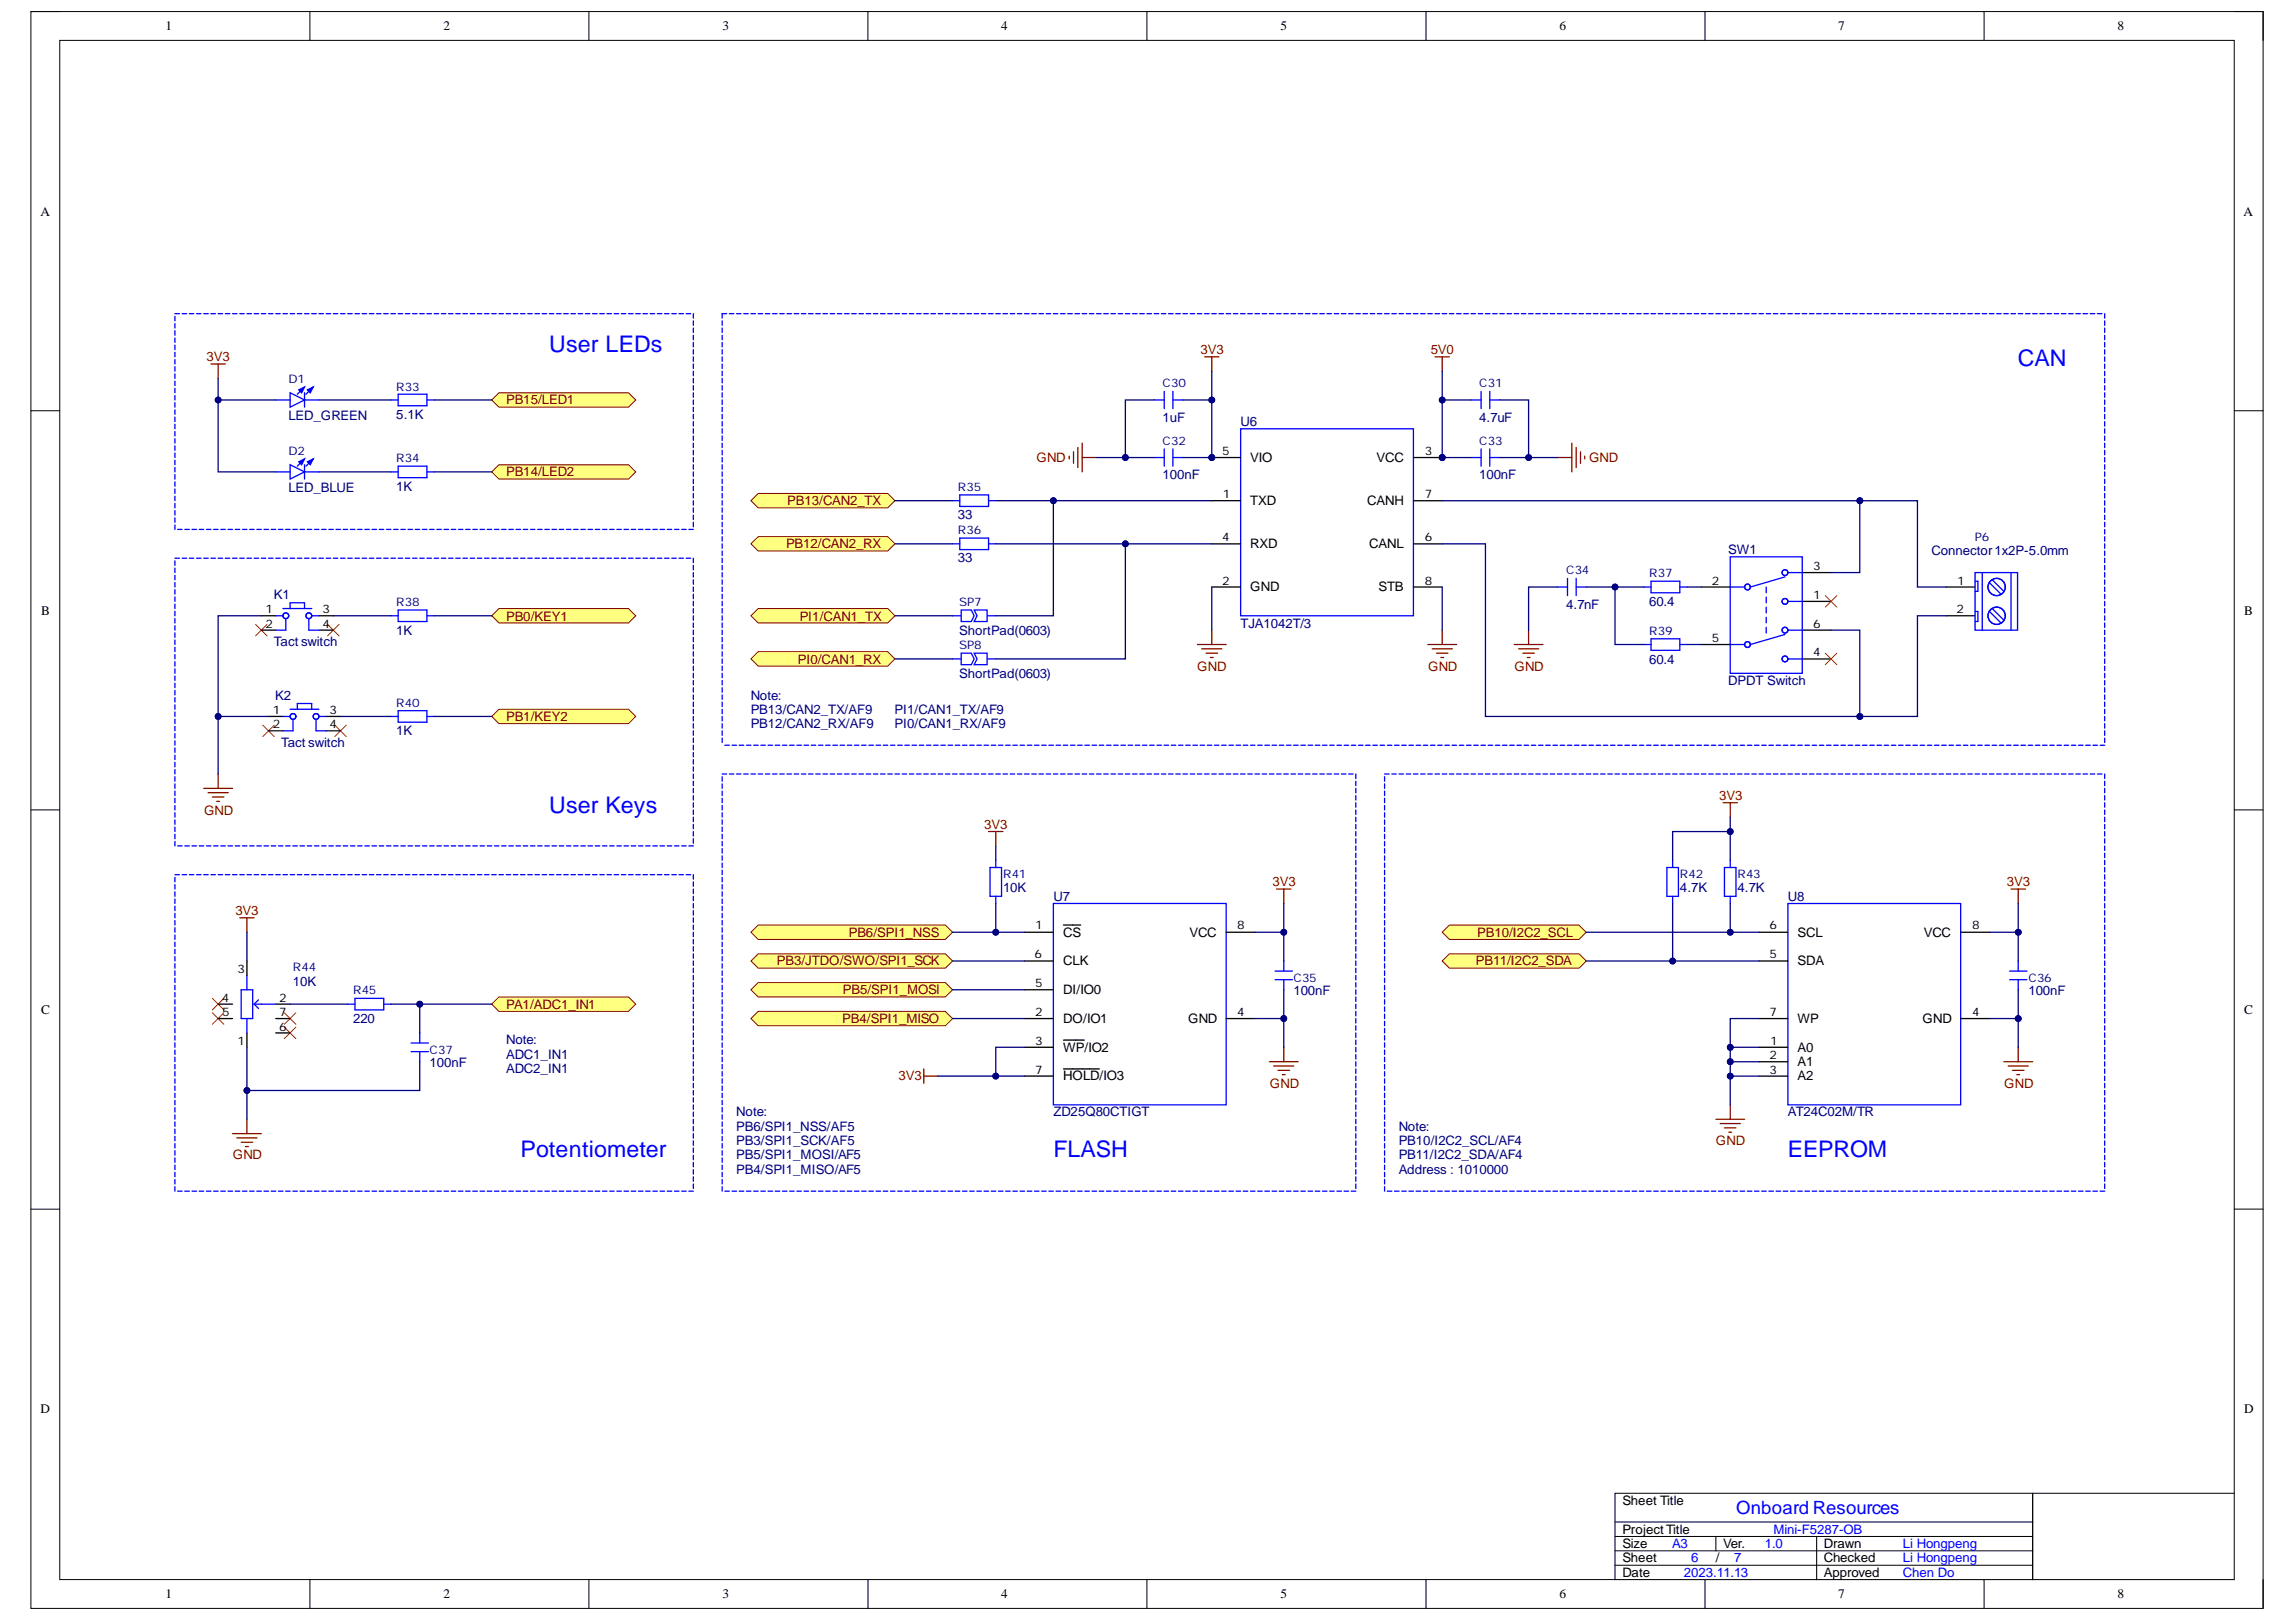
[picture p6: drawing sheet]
<svg xmlns="http://www.w3.org/2000/svg" width="297mm" height="210mm" viewBox="0 0 297 210" stroke-linecap="round" stroke-linejoin="round" font-family="sans-serif">
<defs><g id="words">
<g font-size="3" fill="#00f">
<text x="71.1" y="45.6">User LEDs</text>
<text x="261.1" y="47.4">CAN</text>
<text x="71.1" y="105.2">User Keys</text>
<text x="67.3" y="149.8">Potentiometer</text>
<text x="136.3" y="149.8">FLASH</text>
<text x="231.3" y="149.8">EEPROM</text>
</g>
<text font-size="2.4" fill="#00f" x="224.6" y="195.9">Onboard Resources</text>
<g font-size="1.7">
<text x="21.4" y="3.9">1</text>
<text x="57.4" y="3.9">2</text>
<text x="93.5" y="3.9">3</text>
<text x="129.5" y="3.9">4</text>
<text x="165.6" y="3.9">5</text>
<text x="201.8" y="3.9">6</text>
<text x="237.8" y="3.9">7</text>
<text x="273.9" y="3.9">8</text>
<text x="5.2" y="27.9">A</text>
<text x="290.3" y="27.9">A</text>
<text x="161.8" y="59.8">VIO</text>
<text x="178.1" y="59.8">VCC</text>
<text x="161.8" y="65.3">TXD</text>
<text x="176.9" y="65.3">CANH</text>
<text x="161.8" y="70.9">RXD</text>
<text x="177.1" y="70.9">CANL</text>
<text x="161.8" y="76.5">GND</text>
<text x="178.3" y="76.5">STB</text>
<text x="5.3" y="79.5">B</text>
<text x="290.3" y="79.5">B</text>
<text x="137.6" y="121.2">CS</text>
<text x="137.6" y="124.9">CLK</text>
<text x="153.9" y="121.2">VCC</text>
<text x="232.6" y="124.9">SDA</text>
<text x="232.6" y="121.2">SCL</text>
<text x="248.9" y="121.2">VCC</text>
<text x="5.3" y="131.2">C</text>
<text x="137.6" y="128.7">DI/IO0</text>
<text x="290.3" y="131.2">C</text>
<text x="137.6" y="132.4">DO/IO1</text>
<text x="137.6" y="136.1">WP/IO2</text>
<text x="153.7" y="132.4">GND</text>
<text x="232.6" y="138">A1</text>
<text x="232.6" y="136.1">A0</text>
<text x="232.6" y="132.4">WP</text>
<text x="248.7" y="132.4">GND</text>
<text x="137.6" y="139.8">HOLD/IO3</text>
<text x="232.6" y="139.8">A2</text>
<text x="5.2" y="182.8">D</text>
<text x="290.3" y="182.8">D</text>
<text x="209.9" y="194.8">Sheet Title</text>
<text x="209.9" y="198.5">ProjectTitle</text>
<text x="209.9" y="202.2">Sheet</text>
<text x="209.9" y="200.3">Size</text>
<text x="222" y="202.2">/</text>
<text x="222.9" y="200.3">Ver.</text>
<text x="235.9" y="202.2">Checked</text>
<text x="235.9" y="200.3">Drawn</text>
<text x="21.4" y="206.8">1</text>
<text x="57.4" y="206.8">2</text>
<text x="93.5" y="206.8">3</text>
<text x="129.5" y="206.8">4</text>
<text x="165.6" y="206.8">5</text>
<text x="201.8" y="206.8">6</text>
<text x="209.9" y="204.1">Date</text>
<text x="235.9" y="204.1">Approved</text>
<text x="237.8" y="206.8">7</text>
<text x="273.9" y="206.8">8</text>
</g>
<g font-size="1.7" fill="#800000">
<text x="26.7" y="46.7">3V3</text>
<text x="155.3" y="45.8">3V3</text>
<text x="185.1" y="45.8">5V0</text>
<text x="65.5" y="52.3">PB15/LED1</text>
<text x="134.1" y="59.8">GND</text>
<text x="205.6" y="59.8">GND</text>
<text x="65.5" y="61.6">PB14/LED2</text>
<text x="101.9" y="65.3">PB13/CAN2_TX</text>
<text x="101.7" y="70.9">PB12/CAN2_RX</text>
<text x="65.5" y="80.3">PB0/KEY1</text>
<text x="103.5" y="80.3">PI1/CAN1_TX</text>
<text x="103.2" y="85.9">PI0/CAN1_RX</text>
<text x="154.9" y="86.8">GND</text>
<text x="184.8" y="86.8">GND</text>
<text x="195.9" y="86.8">GND</text>
<text x="65.5" y="93.3">PB1/KEY2</text>
<text x="26.4" y="105.4">GND</text>
<text x="127.3" y="107.3">3V3</text>
<text x="222.4" y="103.5">3V3</text>
<text x="30.5" y="118.4">3V3</text>
<text x="164.6" y="114.7">3V3</text>
<text x="259.6" y="114.7">3V3</text>
<text x="100.5" y="124.9">PB3/JTDO/SWO/SPI1_SCK</text>
<text x="109.8" y="121.2">PB6/SPI1_NSS</text>
<text x="190.9" y="124.9">PB11/I2C2_SDA</text>
<text x="191.1" y="121.2">PB10/I2C2_SCL</text>
<text x="65.5" y="130.5">PA1/ADC1_IN1</text>
<text x="109" y="128.7">PB5/SPI1_MOSI</text>
<text x="109" y="132.4">PB4/SPI1_MISO</text>
<text x="116.2" y="139.8">3V3</text>
<text x="164.3" y="140.7">GND</text>
<text x="259.3" y="140.7">GND</text>
<text x="222" y="148.2">GND</text>
<text x="30.1" y="150">GND</text>
</g>
<g font-size="1.7" fill="#000080">
<text x="37.3" y="54.3">LED_GREEN</text>
<text x="51.3" y="54.2">5.1K</text>
<text x="150.4" y="54.6">1uF</text>
<text x="160.5" y="55.1">U6</text>
<text x="191.4" y="54.6">4.7uF</text>
<text x="37.3" y="63.7">LED_BLUE</text>
<text x="51.3" y="63.5">1K</text>
<text x="150.4" y="62">100nF</text>
<text x="191.4" y="62">100nF</text>
<text x="123.9" y="67.2">33</text>
<text x="223.6" y="71.7">SW1</text>
<text x="249.9" y="71.8">Connector1x2P-5.0mm</text>
<text x="35.4" y="77.5">K1</text>
<text x="123.9" y="72.8">33</text>
<text x="35.4" y="83.6">Tact switch</text>
<text x="51.3" y="82.2">1K</text>
<text x="124.1" y="82.2">ShortPad(0603)</text>
<text x="160.5" y="81.2">TJA1042T/3</text>
<text x="202.6" y="78.8">4.7nF</text>
<text x="213.4" y="78.4">60.4</text>
<text x="124.1" y="87.7">ShortPad(0603)</text>
<text x="213.4" y="85.9">60.4</text>
<text x="223.6" y="88.7">DPDT Switch</text>
<text x="35.6" y="90.5">K2</text>
<text x="51.3" y="95.2">1K</text>
<text x="97.1" y="92.4">PB13/CAN2_TX/AF9</text>
<text x="97.1" y="90.5">Note:</text>
<text x="97.1" y="94.2">PB12/CAN2_RX/AF9</text>
<text x="115.7" y="92.4">PI1/CAN1_TX/AF9</text>
<text x="115.7" y="94.2">PI0/CAN1_RX/AF9</text>
<text x="36.4" y="96.6">Tact switch</text>
<text x="129.8" y="115.5">10K</text>
<text x="136.3" y="116.6">U7</text>
<text x="217.3" y="115.5">4.7K</text>
<text x="224.8" y="115.5">4.7K</text>
<text x="231.3" y="116.6">U8</text>
<text x="37.9" y="127.6">10K</text>
<text x="167.3" y="128.8">100nF</text>
<text x="262.4" y="128.8">100nF</text>
<text x="45.7" y="132.4">220</text>
<text x="65.5" y="137">ADC1_IN1</text>
<text x="65.5" y="135.2">Note:</text>
<text x="55.6" y="138.1">100nF</text>
<text x="65.5" y="138.9">ADC2_IN1</text>
<text x="95.3" y="146.3">PB6/SPI1_NSS/AF5</text>
<text x="95.3" y="144.5">Note:</text>
<text x="95.3" y="148.2">PB3/SPI1_SCK/AF5</text>
<text x="136.3" y="144.5">ZD25Q80CTIGT</text>
<text x="181" y="148.2">PB10/I2C2_SCL/AF4</text>
<text x="181" y="146.3">Note:</text>
<text x="231.3" y="144.5">AT24C02M/TR</text>
<text x="95.3" y="151.9">PB4/SPI1_MISO/AF5</text>
<text x="95.3" y="150">PB5/SPI1_MOSI/AF5</text>
<text x="181" y="150">PB11/I2C2_SDA/AF4</text>
<text x="181" y="151.9">Address : 1010000</text>
</g>
<g font-size="1.7" fill="#00f">
<text x="216.3" y="200.3">A3</text>
<text x="218.8" y="202.2">6</text>
<text x="224.4" y="202.2">7</text>
<text x="228.3" y="200.3">1.0</text>
<text x="229.4" y="198.5">Mini-F5287-OB</text>
<text x="246.2" y="200.3">Li Hongpeng</text>
<text x="246.2" y="202.2">Li Hongpeng</text>
<text x="217.8" y="204.1">2023.11.13</text>
<text x="246.2" y="204.1">Chen Do</text>
</g>
<g font-size="1.5" fill="#000080">
<text x="37.3" y="49.6">D1</text>
<text x="51.3" y="50.5">R33</text>
<text x="150.4" y="50.1">C30</text>
<text x="191.4" y="50.1">C31</text>
<text x="37.3" y="58.9">D2</text>
<text x="51.3" y="59.8">R34</text>
<text x="150.4" y="57.6">C32</text>
<text x="191.4" y="57.6">C33</text>
<text x="123.9" y="63.6">R35</text>
<text x="123.9" y="69.1">R36</text>
<text x="255.5" y="70.1">P6</text>
<text x="202.6" y="74.3">C34</text>
<text x="213.4" y="74.7">R37</text>
<text x="51.3" y="78.4">R38</text>
<text x="124.1" y="78.4">SP7</text>
<text x="213.4" y="82.2">R39</text>
<text x="124.1" y="84">SP8</text>
<text x="51.3" y="91.5">R40</text>
<text x="129.8" y="113.6">R41</text>
<text x="217.3" y="113.6">R42</text>
<text x="224.8" y="113.6">R43</text>
<text x="37.9" y="125.7">R44</text>
<text x="45.7" y="128.7">R45</text>
<text x="167.3" y="127">C35</text>
<text x="262.4" y="127">C36</text>
<text x="55.6" y="136.3">C37</text>
</g>
<g font-size="1.5">
<text x="158.1" y="58.9">5</text>
<text x="184.3" y="58.9">3</text>
<text x="158.2" y="64.5">1</text>
<text x="184.3" y="64.5">7</text>
<text x="158.1" y="70.1">4</text>
<text x="184.3" y="70.1">6</text>
<text x="158.1" y="75.7">2</text>
<text x="184.3" y="75.7">8</text>
<text x="221.5" y="75.7">2</text>
<text x="234.6" y="77.5">1</text>
<text x="234.6" y="73.8">3</text>
<text x="253.2" y="75.7">1</text>
<text x="34.3" y="79.4">1</text>
<text x="34.3" y="81.2">2</text>
<text x="41.7" y="79.4">3</text>
<text x="41.7" y="81.2">4</text>
<text x="221.5" y="83.1">5</text>
<text x="234.6" y="81.2">6</text>
<text x="253.1" y="79.4">2</text>
<text x="234.6" y="84.9">4</text>
<text x="35.3" y="92.4">1</text>
<text x="35.3" y="94.2">2</text>
<text x="42.6" y="92.4">3</text>
<text x="42.6" y="94.2">4</text>
<text x="30.7" y="125.9">3</text>
<text x="133.8" y="124">6</text>
<text x="133.9" y="120.3">1</text>
<text x="160.1" y="120.3">8</text>
<text x="228.9" y="124">5</text>
<text x="228.9" y="120.3">6</text>
<text x="255.1" y="120.3">8</text>
<text x="28.7" y="129.7">4</text>
<text x="28.8" y="131.5">5</text>
<text x="36.1" y="129.7">2</text>
<text x="36.1" y="131.5">7</text>
<text x="133.9" y="131.5">2</text>
<text x="133.9" y="127.7">5</text>
<text x="160.1" y="131.5">4</text>
<text x="228.9" y="131.5">7</text>
<text x="255.1" y="131.5">4</text>
<text x="30.7" y="135.2">1</text>
<text x="36.1" y="133.4">6</text>
<text x="133.9" y="135.2">3</text>
<text x="228.9" y="137.1">2</text>
<text x="229" y="135.2">1</text>
<text x="133.9" y="139">7</text>
<text x="228.9" y="139">3</text>
</g>
</g></defs>
<path d="M4 1.5h288.8v206.6h-288.8z" fill="none" stroke="#000" stroke-width=".13"/>
<path d="M7.7 5.2h281.4v199.2h-281.4z" fill-rule="evenodd" fill="#fff"/>
<g fill="none" stroke="#000" stroke-width=".13">
<path d="M4 1.5h3.7M7.7 5.2h281.4v199.2h-281.4zM40.1 1.5v3.7M76.2 1.5v3.7M112.3 1.5v3.7M148.4 1.5v3.7M184.5 1.5v3.7M220.6 1.5v3.7M256.7 1.5v3.7M289.1 1.5h3.7v3.7M4 53.2h3.7M289.1 53.2h3.7"/>
<path d="M4 104.8h3.7M289.1 104.8h3.7M4 156.5h3.7M289.1 156.5h3.7M40.1 204.4v3.7M76.2 204.4v3.7M112.3 204.4v3.7M148.4 204.4v3.7M184.5 204.4v3.7M220.6 204.4v3.7M256.7 204.4v3.7M292.8 204.4v3.7"/>
</g>
<path d="M208.9 193.2h80.2v11.2h-80.2z" fill-rule="evenodd" fill="#fff"/>
<path d="M208.9 193.2h80.2v11.2h-80.2zM208.9 198.8h54.1M208.9 197h54.1M222 198.8v1.9M235 198.8v5.6M263 193.2v11.2M208.9 202.6h54.1M208.9 200.7h54.1" fill="none" stroke="#000" stroke-width=".13"/>
<path d="M222.9 103.9h1.9M223.8 103.9v1.9M260.2 115.1h1.8M261.1 115.1v1.8M259.2 137.4h3.8M259.8 138h2.6M260.4 138.5h1.5M260.9 139.1h.4M261.1 135.5v1.9" fill="none" stroke="#800000" stroke-width=".17"/>
<path d="M186.6 120.6l.9-.9h16.8l.9 .9-.9 1h-16.8z" fill-rule="evenodd" fill="#ffff80"/>
<path d="M186.6 120.6l.9-.9h16.8l.9 .9-.9 1h-16.8z" fill="none" stroke="#800000" stroke-width=".13"/>
<path d="M186.6 124.4l.9-1h16.8l.9 1-.9 .9h-16.8z" fill-rule="evenodd" fill="#ffff80"/>
<path d="M186.6 124.4l.9-1h16.8l.9 1-.9 .9h-16.8z" fill="none" stroke="#800000" stroke-width=".13"/>
<path d="M222 144.8h3.7M222.5 145.4h2.6M223.1 146h1.5M223.7 146.5h.3M223.8 143v1.8" fill="none" stroke="#800000" stroke-width=".17"/>
<path d="M97.2 120.6l.9-.9h24.2l.9 .9-.9 1h-24.2z" fill-rule="evenodd" fill="#ffff80"/>
<path d="M97.2 120.6l.9-.9h24.2l.9 .9-.9 1h-24.2z" fill="none" stroke="#800000" stroke-width=".13"/>
<path d="M97.2 128.1l.9-.9h24.2l.9 .9-.9 .9h-24.2z" fill-rule="evenodd" fill="#ffff80"/>
<path d="M97.2 128.1l.9-.9h24.2l.9 .9-.9 .9h-24.2z" fill="none" stroke="#800000" stroke-width=".13"/>
<path d="M97.2 131.8l.9-.9h24.2l.9 .9-.9 .9h-24.2z" fill-rule="evenodd" fill="#ffff80"/>
<path d="M97.2 131.8l.9-.9h24.2l.9 .9-.9 .9h-24.2z" fill="none" stroke="#800000" stroke-width=".13"/>
<g fill="none" stroke="#800000" stroke-width=".17">
<path d="M27.3 47.1h1.8M28.2 47.1v1.9M138.3 59v.4M138.9 58.5v1.5M139.4 57.9v2.6M140 59.2h1.9M140 57.3v3.8M155.8 46.2h1.9M156.8 46.2v1.8M185.7 46.2h1.8M186.6 46.2v1.8M201.5 59.2h1.9"/>
<path d="M203.4 57.4v3.7M203.9 57.9v2.6M204.5 58.5v1.5M205 59v.4M154.9 83.4h3.7M155.5 84h2.6M156 84.5h1.5M156.6 85.1h.4M156.8 81.5v1.9M184.7 83.4h3.7M185.3 84h2.6M185.8 84.5h1.5"/>
<path d="M186.4 85.1h.4M186.6 81.5v1.9M195.9 83.4h3.7M196.5 84h2.6M197 84.5h1.5M197.6 85.1h.3M197.8 81.5v1.9M127.9 107.6h1.9M128.8 107.6v1.9M165.2 115.1h1.8M166.1 115.1v1.8M164.2 137.4h3.7"/>
<path d="M164.8 138h2.6M165.3 138.5h1.5M165.9 139.1h.4M166.1 135.5v1.9"/>
</g>
<g fill="none" stroke="#00f" stroke-width=".17">
<path d="M93.4 40.6h.6M94.4 40.6h.5M95.3 40.6h.6M96.2 40.6h.6M97.2 40.6h.5M98.1 40.6h.6M99 40.6h.6M99.9 40.6h.6M100.9 40.6h.6M101.8 40.6h.6M102.7 40.6h.6M103.7 40.6h.6"/>
<path d="M104.6 40.6h.6M105.5 40.6h.6M106.5 40.6h.5M107.4 40.6h.6M108.3 40.6h.6M109.3 40.6h.5M110.2 40.6h.6M111.1 40.6h.6M112.1 40.6h.5M113 40.6h.6M113.9 40.6h.6M114.9 40.6h.5"/>
<path d="M115.8 40.6h.6M116.7 40.6h.6M117.6 40.6h.6M118.6 40.6h.6M119.5 40.6h.6M120.4 40.6h.6M121.4 40.6h.6M122.3 40.6h.6M123.2 40.6h.6M124.2 40.6h.6M125.1 40.6h.6M126 40.6h.6"/>
<path d="M127 40.6h.5M127.9 40.6h.6M128.8 40.6h.6M129.8 40.6h.5M130.7 40.6h.6M131.6 40.6h.6M132.5 40.6h.6M133.5 40.6h.6M134.4 40.6h.6M135.3 40.6h.6M136.3 40.6h.6M137.2 40.6h.6"/>
<path d="M138.1 40.6h.6M139.1 40.6h.6M140 40.6h.6M140.9 40.6h.6M141.9 40.6h.5M142.8 40.6h.6M143.7 40.6h.6M144.7 40.6h.5M145.6 40.6h.6M146.5 40.6h.6M147.5 40.6h.5M148.4 40.6h.6"/>
<path d="M149.3 40.6h.6M150.3 40.6h.5M151.2 40.6h.6M152.1 40.6h.6M153 40.6h.6M154 40.6h.6M154.9 40.6h.6M155.8 40.6h.6M156.8 40.6h.6M157.7 40.6h.6M158.6 40.6h.6M159.6 40.6h.5"/>
<path d="M160.5 40.6h.6M161.4 40.6h.6M162.4 40.6h.5M163.3 40.6h.6M164.2 40.6h.6M165.2 40.6h.5M166.1 40.6h.6M167 40.6h.6M167.9 40.6h.6M168.9 40.6h.6M169.8 40.6h.6M170.7 40.6h.6"/>
<path d="M171.7 40.6h.6M172.6 40.6h.6M173.5 40.6h.6M174.5 40.6h.6M175.4 40.6h.6M176.3 40.6h.6M177.3 40.6h.5M178.2 40.6h.6M179.1 40.6h.6M180.1 40.6h.5M181 40.6h.6M181.9 40.6h.6"/>
<path d="M182.9 40.6h.5M183.8 40.6h.6M184.7 40.6h.6M185.7 40.6h.5M186.6 40.6h.6M187.5 40.6h.6M188.4 40.6h.6M189.4 40.6h.6M190.3 40.6h.6M191.2 40.6h.6M192.2 40.6h.6M193.1 40.6h.6"/>
<path d="M194 40.6h.6M195 40.6h.5M195.9 40.6h.6M196.8 40.6h.6M197.8 40.6h.5M198.7 40.6h.6M199.6 40.6h.6M200.6 40.6h.5M201.5 40.6h.6M202.4 40.6h.6M203.4 40.6h.5M204.3 40.6h.6"/>
<path d="M205.2 40.6h.6M206.1 40.6h.6M207.1 40.6h.6M208 40.6h.6M208.9 40.6h.6M209.9 40.6h.6M210.8 40.6h.6M211.7 40.6h.6M212.7 40.6h.6M213.6 40.6h.6M214.5 40.6h.6M215.5 40.6h.5"/>
<path d="M216.4 40.6h.6M217.3 40.6h.6M218.3 40.6h.5M219.2 40.6h.6M220.1 40.6h.6M221.1 40.6h.5M222 40.6h.6M222.9 40.6h.6M223.8 40.6h.6M224.8 40.6h.6M225.7 40.6h.6M226.6 40.6h.6"/>
<path d="M227.6 40.6h.6M228.5 40.6h.6M229.4 40.6h.6M230.4 40.6h.6M231.3 40.6h.6M232.2 40.6h.6M233.2 40.6h.5M234.1 40.6h.6M235 40.6h.6M236 40.6h.5M236.9 40.6h.6M237.8 40.6h.6"/>
<path d="M238.7 40.6h.6M239.7 40.6h.6M240.6 40.6h.6M241.5 40.6h.6M242.5 40.6h.6M243.4 40.6h.6M244.3 40.6h.6M245.3 40.6h.6M246.2 40.6h.6M247.1 40.6h.6M248.1 40.6h.5M249 40.6h.6"/>
<path d="M249.9 40.6h.6M250.9 40.6h.5M251.8 40.6h.6M252.7 40.6h.6M253.7 40.6h.5M254.6 40.6h.6M255.5 40.6h.6M256.4 40.6h.6M257.4 40.6h.6M258.3 40.6h.6M259.2 40.6h.6M260.2 40.6h.6"/>
<path d="M261.1 40.6h.6M262 40.6h.6M263 40.6h.6M263.9 40.6h.6M264.8 40.6h.6M265.8 40.6h.5M266.7 40.6h.6M267.6 40.6h.6M268.6 40.6h.5M269.5 40.6h.6M270.4 40.6h.6M271.3 40.6h.6"/>
<path d="M272.3 40.6v.6M272.3 41.5v.6M272.3 42.5v.5M272.3 43.4v.6M272.3 44.3v.6M272.3 45.3v.5M272.3 46.2v.6M272.3 47.1v.6M272.3 48v.6M272.3 49v.6M272.3 49.9v.6M272.3 50.8v.6"/>
<path d="M272.3 51.8v.5M272.3 52.7v.6M272.3 53.6v.6M272.3 54.6v.5M272.3 55.5v.6M272.3 56.4v.6M272.3 57.4v.5M272.3 58.3v.6M272.3 59.2v.6M272.3 60.1v.6M272.3 61.1v.6M272.3 62v.6"/>
<path d="M272.3 62.9v.6M272.3 63.9v.6M272.3 64.8v.6M272.3 65.7v.6M272.3 66.7v.5M272.3 67.6v.6M272.3 68.5v.6M272.3 69.4v.6M272.3 70.4v.6M272.3 71.3v.6M272.3 72.2v.6M272.3 73.2v.5"/>
<path d="M272.3 74.1v.6M272.3 75v.6M272.3 76v.5M272.3 76.9v.6M272.3 77.8v.6M272.3 78.8v.5M272.3 79.7v.6M93.8 96.4h.6M94.7 96.4h.6M95.6 96.4h.6M96.6 96.4h.6M97.5 96.4h.6"/>
<path d="M98.4 96.4h.6M99.4 96.4h.5M100.3 96.4h.6M101.2 96.4h.6M102.2 96.4h.5M103.1 96.4h.6M104 96.4h.6M105 96.4h.5M105.9 96.4h.6M106.8 96.4h.6M107.8 96.4h.5M108.7 96.4h.6"/>
<path d="M109.6 96.4h.6M110.5 96.4h.6M111.5 96.4h.6M112.4 96.4h.6M113.3 96.4h.6M114.3 96.4h.6M115.2 96.4h.6M116.1 96.4h.6M117.1 96.4h.5M118 96.4h.6M118.9 96.4h.6M119.9 96.4h.5"/>
<path d="M120.8 96.4h.6M121.7 96.4h.6M122.7 96.4h.5M123.6 96.4h.6M124.5 96.4h.6M125.4 96.4h.6M126.4 96.4h.6M127.3 96.4h.6M128.2 96.4h.6M129.2 96.4h.6M130.1 96.4h.6M131 96.4h.6"/>
<path d="M132 96.4h.5M132.9 96.4h.6M133.8 96.4h.6M134.8 96.4h.5M135.7 96.4h.6M136.6 96.4h.6M137.6 96.4h.5M138.5 96.4h.6M139.4 96.4h.6M140.4 96.4h.5M141.3 96.4h.6M142.2 96.4h.6"/>
<path d="M143.1 96.4h.6M144.1 96.4h.6M145 96.4h.6M145.9 96.4h.6M146.9 96.4h.6M147.8 96.4h.6M148.7 96.4h.6M149.7 96.4h.6M150.6 96.4h.6M151.5 96.4h.6M152.5 96.4h.5M153.4 96.4h.6"/>
<path d="M154.3 96.4h.6M155.3 96.4h.5M156.2 96.4h.6M157.1 96.4h.6M158.1 96.4h.5M159 96.4h.6M159.9 96.4h.6M160.8 96.4h.6M161.8 96.4h.6M162.7 96.4h.6M163.6 96.4h.6M164.6 96.4h.6"/>
<path d="M165.5 96.4h.6M166.4 96.4h.6M167.4 96.4h.5M168.3 96.4h.6M169.2 96.4h.6M170.2 96.4h.5M171.1 96.4h.6M172 96.4h.6M173 96.4h.5M173.9 96.4h.6M174.8 96.4h.6M175.8 96.4h.5"/>
<path d="M176.7 96.4h.6M177.6 96.4h.6M178.5 96.4h.6M179.5 96.4h.6M180.4 96.4h.6M181.3 96.4h.6M182.3 96.4h.6M183.2 96.4h.6M184.1 96.4h.6M185.1 96.4h.6M186 96.4h.6M186.9 96.4h.6"/>
<path d="M187.9 96.4h.5M188.8 96.4h.6M189.7 96.4h.6M190.7 96.4h.5M191.6 96.4h.6M192.5 96.4h.6M193.5 96.4h.5M194.4 96.4h.6M195.3 96.4h.6M196.2 96.4h.6M197.2 96.4h.6M198.1 96.4h.6"/>
<path d="M199 96.4h.6M200 96.4h.6M200.9 96.4h.6M201.8 96.4h.6M202.8 96.4h.6M203.7 96.4h.6M204.6 96.4h.6M205.6 96.4h.5M206.5 96.4h.6M207.4 96.4h.6M208.4 96.4h.5M209.3 96.4h.6"/>
<path d="M210.2 96.4h.6M211.2 96.4h.5M212.1 96.4h.6M213 96.4h.6M213.9 96.4h.6M214.9 96.4h.6M215.8 96.4h.6M216.7 96.4h.6M217.7 96.4h.6M218.6 96.4h.6M219.5 96.4h.6M220.5 96.4h.6"/>
<path d="M221.4 96.4h.6M222.3 96.4h.6M223.3 96.4h.5M224.2 96.4h.6M225.1 96.4h.6M226.1 96.4h.5M227 96.4h.6M227.9 96.4h.6M228.8 96.4h.6M229.8 96.4h.6M230.7 96.4h.6M231.7 96.4h.5"/>
<path d="M232.6 96.4h.6M233.5 96.4h.6M234.4 96.4h.6M235.4 96.4h.6M236.3 96.4h.6M237.2 96.4h.6M238.2 96.4h.5M239.1 96.4h.6M240 96.4h.6M241 96.4h.5M241.9 96.4h.6M242.8 96.4h.6"/>
<path d="M243.8 96.4h.5M244.7 96.4h.6M245.6 96.4h.6M246.6 96.4h.5M247.5 96.4h.6M248.4 96.4h.6M249.3 96.4h.6M250.3 96.4h.6M251.2 96.4h.6M252.1 96.4h.6M253.1 96.4h.6M254 96.4h.6"/>
<path d="M254.9 96.4h.6M255.9 96.4h.5M256.8 96.4h.6M257.7 96.4h.6M258.7 96.4h.5M259.6 96.4h.6M260.5 96.4h.6M261.4 96.4h.6M262.4 96.4h.6M263.3 96.4h.6M264.3 96.4h.5M265.2 96.4h.6"/>
<path d="M266.1 96.4h.6M267 96.4h.6M268 96.4h.6M268.9 96.4h.6M269.8 96.4h.6M270.8 96.4h.5M271.7 96.4h.6M272.3 80.6v.6M272.3 81.5v.6M272.3 82.5v.6M272.3 83.4v.6M272.3 84.3v.6"/>
<path d="M272.3 85.3v.6M272.3 86.2v.6M272.3 87.1v.6M272.3 88.1v.5M272.3 89v.6M272.3 89.9v.6M272.3 90.9v.5M272.3 91.8v.6M272.3 92.7v.6M272.3 93.6v.6M272.3 94.6v.6M272.3 95.5v.6"/>
<path d="M93.4 100.2h.6M93.4 100.5v.6M93.4 101.4v.6M93.4 102.4v.6M93.4 103.3v.6M93.4 104.2v.6M93.4 105.2v.5M93.4 106.1v.6M93.4 107v.6M93.4 108v.5M93.4 108.9v.6M93.4 109.8v.6"/>
<path d="M93.4 110.8v.5M93.4 111.7v.6M93.4 112.6v.6M93.4 113.5v.6M93.4 114.5v.6M93.4 115.4v.6M93.4 116.3v.6M93.4 117.3v.5M93.4 118.2v.6M93.4 119.1v.6M94.4 100.2h.5M95.3 100.2h.6"/>
<path d="M96.2 100.2h.6M97.2 100.2h.5M98.1 100.2h.6M99 100.2h.6M99.9 100.2h.6M100.9 100.2h.6M101.8 100.2h.6M102.7 100.2h.6M103.7 100.2h.6M104.6 100.2h.6M105.5 100.2h.6M106.5 100.2h.5"/>
<path d="M107.4 100.2h.6M108.3 100.2h.6M109.3 100.2h.5M110.2 100.2h.6M111.1 100.2h.6M112.1 100.2h.5M113 100.2h.6M113.9 100.2h.6M114.9 100.2h.5M115.8 100.2h.6M116.7 100.2h.6M117.6 100.2h.6"/>
<path d="M118.6 100.2h.6M119.5 100.2h.6M120.4 100.2h.6M121.4 100.2h.6M122.3 100.2h.6M123.2 100.2h.6M124.2 100.2h.6M125.1 100.2h.6M126 100.2h.6M127 100.2h.5M127.9 100.2h.6M128.8 100.2h.6"/>
<path d="M129.8 100.2h.5M130.7 100.2h.6M131.6 100.2h.6M132.5 100.2h.6M133.5 100.2h.6M134.4 100.2h.6M135.3 100.2h.6M136.3 100.2h.6M137.2 100.2h.6M138.1 100.2h.6M139.1 100.2h.6M140 100.2h.6"/>
<path d="M140.9 100.2h.6M141.9 100.2h.5M142.8 100.2h.6M143.7 100.2h.6M144.7 100.2h.5M145.6 100.2h.6M146.5 100.2h.6M147.5 100.2h.5M148.4 100.2h.6M149.3 100.2h.6M150.3 100.2h.5M151.2 100.2h.6"/>
<path d="M152.1 100.2h.6M153 100.2h.6M154 100.2h.6M154.9 100.2h.6M155.8 100.2h.6M156.8 100.2h.6M157.7 100.2h.6M158.6 100.2h.6M159.6 100.2h.5M160.5 100.2h.6M161.4 100.2h.6M162.4 100.2h.5"/>
<path d="M163.3 100.2h.6M164.2 100.2h.6M165.2 100.2h.5M166.1 100.2h.6M167 100.2h.6M167.9 100.2h.6M168.9 100.2h.6M169.8 100.2h.6M170.7 100.2h.6M171.7 100.2h.6M172.6 100.2h.6M173.5 100.2h.6"/>
<path d="M174.5 100.2h.6M175.4 100.2v.5M175.4 101.1v.6M175.4 102v.6M175.4 103v.5M175.4 103.9v.6M175.4 104.8v.6M175.4 105.8v.5M175.4 106.7v.6M175.4 107.6v.6M175.4 108.5v.6M175.4 109.5v.6"/>
<path d="M175.4 110.4v.6M175.4 111.3v.6M175.4 112.3v.5M175.4 113.2v.6M175.4 114.1v.6M175.4 115.1v.5M175.4 116v.6M175.4 116.9v.6M175.4 117.9v.5M175.4 118.8v.6M175.4 119.7v.6M179.1 100.2h.6"/>
<path d="M179.1 100.5v.6M179.1 101.4v.6M179.1 102.4v.6M179.1 103.3v.6M179.1 104.2v.6M179.1 105.2v.6M179.1 106.1v.6M179.1 107v.6M179.1 108v.5M179.1 108.9v.6M179.1 109.8v.6M179.1 110.8v.5"/>
<path d="M179.1 111.7v.6M179.1 112.6v.6M179.1 113.5v.6M179.1 114.5v.6M179.1 115.4v.6M179.1 116.3v.6M179.1 117.3v.6M179.1 118.2v.6M179.1 119.1v.6M180.1 100.2h.5M181 100.2h.6M181.9 100.2h.6"/>
<path d="M182.9 100.2h.5M183.8 100.2h.6M184.7 100.2h.6M185.7 100.2h.5M186.6 100.2h.6M187.5 100.2h.6M188.4 100.2h.6M189.4 100.2h.6M190.3 100.2h.6M191.2 100.2h.6M192.2 100.2h.6M193.1 100.2h.6"/>
<path d="M194 100.2h.6M195 100.2h.5M195.9 100.2h.6M196.8 100.2h.6M197.8 100.2h.5M198.7 100.2h.6M199.6 100.2h.6M200.6 100.2h.5M201.5 100.2h.6M202.4 100.2h.6M203.4 100.2h.5M204.3 100.2h.6"/>
<path d="M205.2 100.2h.6M206.1 100.2h.6M207.1 100.2h.6M208 100.2h.6M208.9 100.2h.6M209.9 100.2h.6M210.8 100.2h.6M211.7 100.2h.6M212.7 100.2h.6M213.6 100.2h.6M214.5 100.2h.6M215.5 100.2h.5"/>
<path d="M216.4 100.2h.6M217.3 100.2h.6M218.3 100.2h.5M219.2 100.2h.6M220.1 100.2h.6M221.1 100.2h.5M222 100.2h.6M222.9 100.2h.6M223.8 100.2h.6M224.8 100.2h.6M225.7 100.2h.6M226.6 100.2h.6"/>
<path d="M227.6 100.2h.6M228.5 100.2h.6M229.4 100.2h.6M230.4 100.2h.6M231.3 100.2h.6M232.2 100.2h.6M233.2 100.2h.5M234.1 100.2h.6M235 100.2h.6M236 100.2h.5M236.9 100.2h.6M237.8 100.2h.6"/>
<path d="M238.7 100.2h.6M239.7 100.2h.6M240.6 100.2h.6M241.5 100.2h.6M242.5 100.2h.6M243.4 100.2h.6M244.3 100.2h.6M245.3 100.2h.6M246.2 100.2h.6M247.1 100.2h.6M248.1 100.2h.5M249 100.2h.6"/>
<path d="M249.9 100.2h.6M250.9 100.2h.5M251.8 100.2h.6M252.7 100.2h.6M253.7 100.2h.5M254.6 100.2h.6M255.5 100.2h.6M256.4 100.2h.6M257.4 100.2h.6M258.3 100.2h.6M259.2 100.2h.6M260.2 100.2h.6"/>
<path d="M261.1 100.2h.6M262 100.2h.6M263 100.2h.6M263.9 100.2h.6M264.8 100.2h.6M265.8 100.2h.5M266.7 100.2h.6M267.6 100.2h.6M268.6 100.2h.5M269.5 100.2h.6M270.4 100.2h.6M271.3 100.2h.6"/>
<path d="M272.3 100.2v.5M272.3 101.1v.6M272.3 102v.6M272.3 103v.5M272.3 103.9v.6M272.3 104.8v.6M272.3 105.8v.5M272.3 106.7v.6M272.3 107.6v.6M272.3 108.5v.6M272.3 109.5v.6M272.3 110.4v.6"/>
<path d="M272.3 111.3v.6M272.3 112.3v.5M272.3 113.2v.6M272.3 114.1v.6M272.3 115.1v.5M272.3 116v.6M272.3 116.9v.6M272.3 117.9v.5M272.3 118.8v.6M272.3 119.7v.6M93.4 120.1v.5M93.4 121v.6"/>
<path d="M93.4 121.9v.6M93.4 122.9v.5M93.4 123.8v.6M93.4 124.7v.6M93.4 125.6v.6M93.4 126.6v.6M93.4 127.5v.6M93.4 128.4v.6M93.4 129.4v.5M93.4 130.3v.6M93.4 131.2v.6M93.4 132.2v.5"/>
<path d="M93.4 133.1v.6M93.4 134v.6M93.4 134.9v.6M93.4 135.9v.6M93.4 136.8v.6M93.4 137.7v.6M93.4 138.7v.6M93.4 139.6v.6M175.4 120.6v.6M175.4 121.6v.6M175.4 122.5v.6M175.4 123.4v.6"/>
<path d="M175.4 124.4v.5M175.4 125.3v.6M175.4 126.2v.6M175.4 127.2v.5M175.4 128.1v.6M175.4 129v.6M175.4 130v.5M175.4 130.9v.6M175.4 131.8v.6M175.4 132.7v.6M175.4 133.7v.6M175.4 134.6v.6"/>
<path d="M175.4 135.5v.6M175.4 136.5v.6M175.4 137.4v.6M175.4 138.3v.6M175.4 139.3v.5M179.1 120.1v.5M179.1 121v.6M179.1 121.9v.6M179.1 122.9v.5M179.1 123.8v.6M179.1 124.7v.6M179.1 125.6v.6"/>
<path d="M179.1 126.6v.6M179.1 127.5v.6M179.1 128.4v.6M179.1 129.4v.6M179.1 130.3v.6M179.1 131.2v.6M179.1 132.2v.5M179.1 133.1v.6M179.1 134v.6M179.1 134.9v.6M179.1 135.9v.6M179.1 136.8v.6"/>
<path d="M179.1 137.7v.6M179.1 138.7v.6M179.1 139.6v.6M272.3 120.6v.6M272.3 121.6v.6M272.3 122.5v.6M272.3 123.4v.6M272.3 124.4v.5M272.3 125.3v.6M272.3 126.2v.6M272.3 127.2v.5M272.3 128.1v.6"/>
<path d="M272.3 129v.6M272.3 130v.5M272.3 130.9v.6M272.3 131.8v.6M272.3 132.7v.6M272.3 133.7v.6M272.3 134.6v.6M272.3 135.5v.6M272.3 136.5v.6M272.3 137.4v.6M272.3 138.3v.6M272.3 139.3v.5"/>
<path d="M93.4 140.5v.6M93.4 141.5v.6M93.4 142.4v.6M93.4 143.3v.6M93.4 144.3v.5M93.4 145.2v.6M93.4 146.1v.6M93.4 147.1v.5M93.4 148v.6M93.4 148.9v.6M93.4 149.8v.6M93.4 150.8v.6"/>
<path d="M93.4 151.7v.6M93.4 152.6v.6M93.4 153.6v.5M93.8 154.1h.6M94.7 154.1h.6M95.6 154.1h.6M96.6 154.1h.6M97.5 154.1h.6M98.4 154.1h.6M99.4 154.1h.5M100.3 154.1h.6M101.2 154.1h.6"/>
<path d="M102.2 154.1h.5M103.1 154.1h.6M104 154.1h.6M105 154.1h.5M105.9 154.1h.6M106.8 154.1h.6M107.8 154.1h.5M108.7 154.1h.6M109.6 154.1h.6M110.5 154.1h.6M111.5 154.1h.6M112.4 154.1h.6"/>
<path d="M113.3 154.1h.6M114.3 154.1h.6M115.2 154.1h.6M116.1 154.1h.6M117.1 154.1h.5M118 154.1h.6M118.9 154.1h.6M119.9 154.1h.5M120.8 154.1h.6M121.7 154.1h.6M122.7 154.1h.5M123.6 154.1h.6"/>
<path d="M124.5 154.1h.6M125.4 154.1h.6M126.4 154.1h.6M127.3 154.1h.6M128.2 154.1h.6M129.2 154.1h.6M130.1 154.1h.6M131 154.1h.6M132 154.1h.5M132.9 154.1h.6M133.8 154.1h.6M134.8 154.1h.5"/>
<path d="M135.7 154.1h.6M136.6 154.1h.6M137.6 154.1h.5M138.5 154.1h.6M139.4 154.1h.6M140.4 154.1h.5M141.3 154.1h.6M142.2 154.1h.6M143.1 154.1h.6M144.1 154.1h.6M145 154.1h.6M145.9 154.1h.6"/>
<path d="M146.9 154.1h.6M147.8 154.1h.6M148.7 154.1h.6M149.7 154.1h.6M150.6 154.1h.6M151.5 154.1h.6M152.5 154.1h.5M153.4 154.1h.6M154.3 154.1h.6M155.3 154.1h.5M156.2 154.1h.6M157.1 154.1h.6"/>
<path d="M158.1 154.1h.5M159 154.1h.6M159.9 154.1h.6M160.8 154.1h.6M161.8 154.1h.6M162.7 154.1h.6M163.6 154.1h.6M164.6 154.1h.6M165.5 154.1h.6M166.4 154.1h.6M167.4 154.1h.5M168.3 154.1h.6"/>
<path d="M169.2 154.1h.6M170.2 154.1h.5M171.1 154.1h.6M172 154.1h.6M173 154.1h.5M173.9 154.1h.6M174.8 154.1h.6M175.4 140.2v.6M175.4 141.1v.6M175.4 142.1v.5M175.4 143v.6M175.4 143.9v.6"/>
<path d="M175.4 144.8v.6M175.4 145.8v.6M175.4 146.7v.6M175.4 147.6v.6M175.4 148.6v.6M175.4 149.5v.6M175.4 150.4v.6M175.4 151.4v.5M175.4 152.3v.6M175.4 153.2v.6M179.1 140.5v.6M179.1 141.5v.6"/>
<path d="M179.1 142.4v.6M179.1 143.3v.6M179.1 144.3v.5M179.1 145.2v.6M179.1 146.1v.6M179.1 147.1v.5M179.1 148v.6M179.1 148.9v.6M179.1 149.8v.6M179.1 150.8v.6M179.1 151.7v.6M179.1 152.6v.6"/>
<path d="M179.1 153.6v.5M179.5 154.1h.6M180.4 154.1h.6M181.3 154.1h.6M182.3 154.1h.6M183.2 154.1h.6M184.1 154.1h.6M185.1 154.1h.6M186 154.1h.6M186.9 154.1h.6M187.9 154.1h.5M188.8 154.1h.6"/>
<path d="M189.7 154.1h.6M190.7 154.1h.5M191.6 154.1h.6M192.5 154.1h.6M193.5 154.1h.5M194.4 154.1h.6M195.3 154.1h.6M196.2 154.1h.6M197.2 154.1h.6M198.1 154.1h.6M199 154.1h.6M200 154.1h.6"/>
<path d="M200.9 154.1h.6M201.8 154.1h.6M202.8 154.1h.6M203.7 154.1h.6M204.6 154.1h.6M205.6 154.1h.5M206.5 154.1h.6M207.4 154.1h.6M208.4 154.1h.5M209.3 154.1h.6M210.2 154.1h.6M211.2 154.1h.5"/>
<path d="M212.1 154.1h.6M213 154.1h.6M213.9 154.1h.6M214.9 154.1h.6M215.8 154.1h.6M216.7 154.1h.6M217.7 154.1h.6M218.6 154.1h.6M219.5 154.1h.6M220.5 154.1h.6M221.4 154.1h.6M222.3 154.1h.6"/>
<path d="M223.3 154.1h.5M224.2 154.1h.6M225.1 154.1h.6M226.1 154.1h.5M227 154.1h.6M227.9 154.1h.6M228.8 154.1h.6M229.8 154.1h.6M230.7 154.1h.6M231.7 154.1h.5M232.6 154.1h.6M233.5 154.1h.6"/>
<path d="M234.4 154.1h.6M235.4 154.1h.6M236.3 154.1h.6M237.2 154.1h.6M238.2 154.1h.5M239.1 154.1h.6M240 154.1h.6M241 154.1h.5M241.9 154.1h.6M242.8 154.1h.6M243.8 154.1h.5M244.7 154.1h.6"/>
<path d="M245.6 154.1h.6M246.6 154.1h.5M247.5 154.1h.6M248.4 154.1h.6M249.3 154.1h.6M250.3 154.1h.6M251.2 154.1h.6M252.1 154.1h.6M253.1 154.1h.6M254 154.1h.6M254.9 154.1h.6M255.9 154.1h.5"/>
<path d="M256.8 154.1h.6M257.7 154.1h.6M258.7 154.1h.5M259.6 154.1h.6M260.5 154.1h.6M261.4 154.1h.6M262.4 154.1h.6M263.3 154.1h.6M264.3 154.1h.5M265.2 154.1h.6M266.1 154.1h.6M267 154.1h.6"/>
<path d="M268 154.1h.6M268.9 154.1h.6M269.8 154.1h.6M270.8 154.1h.5M271.7 154.1h.6M272.3 140.2v.6M272.3 141.1v.6M272.3 142.1v.5M272.3 143v.6M272.3 143.9v.6M272.3 144.8v.6M272.3 145.8v.6"/>
<path d="M272.3 146.7v.6M272.3 147.6v.6M272.3 148.6v.6M272.3 149.5v.6M272.3 150.4v.6M272.3 151.4v.5M272.3 152.3v.6M272.3 153.2v.6"/>
</g>
<path d="M63.6 61.1l.9-1h16.8l1 1-1 .9h-16.8z" fill-rule="evenodd" fill="#ffff80"/>
<path d="M63.6 61.1l.9-1h16.8l1 1-1 .9h-16.8z" fill="none" stroke="#800000" stroke-width=".13"/>
<path d="M63.6 51.8l.9-1h16.8l1 1-1 .9h-16.8z" fill-rule="evenodd" fill="#ffff80"/>
<path d="M63.6 51.8l.9-1h16.8l1 1-1 .9h-16.8z" fill="none" stroke="#800000" stroke-width=".13"/>
<path d="M26.4 102h3.7M26.9 102.6h2.6M27.5 103.1h1.5M28 103.7h.4M28.2 100.2v1.8" fill="none" stroke="#800000" stroke-width=".17"/>
<path d="M33.1 80.8l1.5 1.5M34 93.8l1.5 1.5M34.6 80.8l-1.5 1.5M35.5 93.8l-1.5 1.5M42.4 80.8l1.5 1.5M43.3 93.8l1.5 1.5M43.9 80.8l-1.5 1.5M44.8 93.8l-1.5 1.5" fill="none" stroke="#f00" stroke-width=".13"/>
<path d="M63.6 92.7l.9-.9h16.8l1 .9-1 .9h-16.8z" fill-rule="evenodd" fill="#ffff80"/>
<path d="M63.6 92.7l.9-.9h16.8l1 .9-1 .9h-16.8z" fill="none" stroke="#800000" stroke-width=".13"/>
<path d="M64.5 78.8h16.8l1 .9-1 .9h-16.8l-.9-.9z" fill-rule="evenodd" fill="#ffff80"/>
<path d="M64.5 78.8h16.8l1 .9-1 .9h-16.8l-.9-.9z" fill="none" stroke="#800000" stroke-width=".13"/>
<g fill="none" stroke="#00f" stroke-width=".17">
<path d="M22.6 40.9v.6M22.6 41.9v.6M22.6 42.8v.6M22.6 43.7v.6M22.6 44.7v.5M22.6 45.6v.6M22.6 46.5v.6M22.6 47.5v.5M22.6 48.4v.6M22.6 49.3v.6M22.6 50.2v.6M22.6 51.2v.6"/>
<path d="M22.6 52.1v.6M22.6 53v.6M22.6 54v.6M22.6 54.9v.6M22.6 55.8v.6M22.6 56.8v.5M22.6 57.7v.6M22.6 58.6v.6M22.6 59.6v.5M22.6 40.6h.6M23.6 40.6h.5M24.5 40.6h.6"/>
<path d="M25.4 40.6h.6M26.4 40.6h.5M27.3 40.6h.6M28.2 40.6h.6M29.1 40.6h.6M30.1 40.6h.6M31 40.6h.6M31.9 40.6h.6M32.9 40.6h.6M33.8 40.6h.6M34.7 40.6h.6M35.7 40.6h.6"/>
<path d="M36.6 40.6h.6M37.5 40.6h.6M38.5 40.6h.5M39.4 40.6h.6M40.3 40.6h.6M41.3 40.6h.5M42.2 40.6h.6M43.1 40.6h.6M44.1 40.6h.5M45 40.6h.6M45.9 40.6h.6M46.9 40.6h.5"/>
<path d="M47.8 40.6h.6M48.7 40.6h.6M49.6 40.6h.6M50.6 40.6h.6M51.5 40.6h.6M52.4 40.6h.6M53.4 40.6h.6M54.3 40.6h.6M55.2 40.6h.6M56.2 40.6h.5M57.1 40.6h.6M58 40.6h.6"/>
<path d="M59 40.6h.5M59.9 40.6h.6M60.8 40.6h.6M61.8 40.6h.5M62.7 40.6h.6M63.6 40.6h.6M64.5 40.6h.6M65.5 40.6h.6M66.4 40.6h.6M67.3 40.6h.6M68.3 40.6h.6M69.2 40.6h.6"/>
<path d="M70.1 40.6h.6M71.1 40.6h.6M72 40.6h.6M72.9 40.6h.6M73.9 40.6h.5M74.8 40.6h.6M75.7 40.6h.6M76.7 40.6h.5M77.6 40.6h.6M78.5 40.6h.6M79.5 40.6h.5M80.4 40.6h.6"/>
<path d="M81.3 40.6h.6M82.3 40.6h.5M83.2 40.6h.6M84.1 40.6h.6M85 40.6h.6M86 40.6h.6M86.9 40.6h.6M87.8 40.6h.6M88.8 40.6h.6M89.7 40.6v.6M89.7 41.5v.6M89.7 42.5v.5"/>
<path d="M89.7 43.4v.6M89.7 44.3v.6M89.7 45.2v.6M89.7 46.2v.6M89.7 47.1v.6M89.7 48v.6M89.7 49v.6M89.7 49.9v.6M89.7 50.8v.6M89.7 51.8v.5M89.7 52.7v.6M89.7 53.6v.6"/>
<path d="M89.7 54.6v.5M89.7 55.5v.6M89.7 56.4v.6M89.7 57.3v.6M89.7 58.3v.6M89.7 59.2v.6M22.6 72.2h.6M22.6 60.5v.6M22.6 61.4v.6M22.6 62.3v.6M22.6 63.3v.6M22.6 64.2v.6"/>
<path d="M22.6 65.1v.6M22.6 66.1v.6M22.6 67v.6M22.6 67.9v.6M22.6 72.6v.6M22.6 73.5v.6M22.6 74.5v.5M22.6 75.4v.6M22.6 76.3v.6M22.6 77.2v.6M22.6 78.2v.6M22.6 79.1v.6"/>
<path d="M23 68.5h.6M23.6 72.2h.5M23.9 68.5h.6M24.5 72.2h.6M24.8 68.5h.6M25.4 72.2h.6M25.8 68.5h.6M26.4 72.2h.5M26.7 68.5h.6M27.3 72.2h.6M27.6 68.5h.6M28.2 72.2h.6"/>
<path d="M28.6 68.5h.5M29.1 72.2h.6M29.5 68.5h.6M30.1 72.2h.6M30.4 68.5h.6M31 72.2h.6M31.4 68.5h.5M31.9 72.2h.6M32.3 68.5h.6M32.9 72.2h.6M33.2 68.5h.6M33.8 72.2h.6"/>
<path d="M34.2 68.5h.5M34.7 72.2h.6M35.1 68.5h.6M35.7 72.2h.6M36 68.5h.6M36.6 72.2h.6M37 68.5h.5M37.5 72.2h.6M37.9 68.5h.6M38.5 72.2h.5M38.8 68.5h.6M39.4 72.2h.6"/>
<path d="M39.7 68.5h.6M40.3 72.2h.6M40.7 68.5h.6M41.3 72.2h.5M41.6 68.5h.6M42.2 72.2h.6M42.5 68.5h.6M43.1 72.2h.6M43.5 68.5h.6M44.1 72.2h.5M44.4 68.5h.6M45 72.2h.6"/>
<path d="M45.3 68.5h.6M45.9 72.2h.6M46.3 68.5h.6M46.9 72.2h.5M47.2 68.5h.6M47.8 72.2h.6M48.1 68.5h.6M48.7 72.2h.6M49.1 68.5h.5M49.6 72.2h.6M50 68.5h.6M50.6 72.2h.6"/>
<path d="M50.9 68.5h.6M51.5 72.2h.6M51.9 68.5h.5M52.4 72.2h.6M52.8 68.5h.6M53.4 72.2h.6M53.7 68.5h.6M54.3 72.2h.6M54.7 68.5h.5M55.2 72.2h.6M55.6 68.5h.6M56.2 72.2h.5"/>
<path d="M56.5 68.5h.6M57.1 72.2h.6M57.4 68.5h.6M58 72.2h.6M58.4 68.5h.6M59 72.2h.5M59.3 68.5h.6M59.9 72.2h.6M60.2 68.5h.6M60.8 72.2h.6M61.2 68.5h.6M61.8 72.2h.5"/>
<path d="M62.1 68.5h.6M62.7 72.2h.6M63 68.5h.6M63.6 72.2h.6M64 68.5h.5M64.5 72.2h.6M64.9 68.5h.6M65.5 72.2h.6M65.8 68.5h.6M66.4 72.2h.6M66.8 68.5h.5M67.3 72.2h.6"/>
<path d="M67.7 68.5h.6M68.3 72.2h.6M68.6 68.5h.6M69.2 72.2h.6M69.6 68.5h.5M70.1 72.2h.6M70.5 68.5h.6M71.1 72.2h.6M71.4 68.5h.6M72 72.2h.6M72.4 68.5h.5M72.9 72.2h.6"/>
<path d="M73.3 68.5h.6M73.9 72.2h.5M74.2 68.5h.6M74.8 72.2h.6M75.1 68.5h.6M75.7 72.2h.6M76.1 68.5h.6M76.7 72.2h.5M77 68.5h.6M77.6 72.2h.6M77.9 68.5h.6M78.5 72.2h.6"/>
<path d="M78.9 68.5h.6M79.5 72.2h.5M79.8 68.5h.6M80.4 72.2h.6M80.7 68.5h.6M81.3 72.2h.6M81.7 68.5h.6M82.3 72.2h.5M82.6 68.5h.6M83.2 72.2h.6M83.5 68.5h.6M84.1 72.2h.6"/>
<path d="M84.5 68.5h.5M85 72.2h.6M85.4 68.5h.6M86 72.2h.6M86.3 68.5h.6M86.9 72.2h.6M87.3 68.5h.5M87.8 72.2h.6M88.2 68.5h.6M88.8 72.2h.6M89.1 68.5h.6M89.7 60.1v.6"/>
<path d="M89.7 61.1v.6M89.7 62v.6M89.7 62.9v.6M89.7 63.9v.5M89.7 64.8v.6M89.7 65.7v.6M89.7 66.7v.5M89.7 67.6v.6M89.7 72.2v.6M89.7 73.2v.5M89.7 74.1v.6M89.7 75v.6"/>
<path d="M89.7 76v.5M89.7 76.9v.6M89.7 77.8v.6M89.7 78.8v.5M89.7 79.7v.6M22.6 80v.6M22.6 81v.5M22.6 81.9v.6M22.6 82.8v.6M22.6 83.8v.5M22.6 84.7v.6M22.6 85.6v.6"/>
<path d="M22.6 86.6v.5M22.6 87.5v.6M22.6 88.4v.6M22.6 89.3v.6M22.6 90.3v.6M22.6 91.2v.6M22.6 92.1v.6M22.6 93.1v.5M22.6 94v.6M22.6 94.9v.6M22.6 95.9v.5M22.6 96.8v.6"/>
<path d="M22.6 97.7v.6M22.6 98.6v.6M22.6 99.6v.6M89.7 80.6v.6M89.7 81.5v.6M89.7 82.5v.6M89.7 83.4v.6M89.7 84.3v.6M89.7 85.3v.6M89.7 86.2v.6M89.7 87.1v.6M89.7 88.1v.5"/>
<path d="M89.7 89v.6M89.7 89.9v.6M89.7 90.9v.5M89.7 91.8v.6M89.7 92.7v.6M89.7 93.6v.6M89.7 94.6v.6M89.7 95.5v.6M89.7 96.4v.6M89.7 97.4v.6M89.7 98.3v.6M89.7 99.2v.6"/>
<path d="M22.6 100.5v.6M22.6 101.4v.6M22.6 102.4v.6M22.6 103.3v.6M22.6 104.2v.6M22.6 105.2v.5M22.6 106.1v.6M22.6 107v.6M22.6 108v.5M22.6 108.9v.6M23 109.5h.6M23.9 109.5h.6"/>
<path d="M24.8 109.5h.6M25.8 109.5h.6M26.7 109.5h.6M27.6 109.5h.6M28.6 109.5h.5M29.5 109.5h.6M30.4 109.5h.6M31.4 109.5h.5M32.3 109.5h.6M33.2 109.5h.6M34.2 109.5h.5M35.1 109.5h.6"/>
<path d="M36 109.5h.6M37 109.5h.5M37.9 109.5h.6M38.8 109.5h.6M39.7 109.5h.6M40.7 109.5h.6M41.6 109.5h.6M42.5 109.5h.6M43.5 109.5h.6M44.4 109.5h.6M45.3 109.5h.6M46.3 109.5h.6"/>
<path d="M47.2 109.5h.6M48.1 109.5h.6M49.1 109.5h.5M50 109.5h.6M50.9 109.5h.6M51.9 109.5h.5M52.8 109.5h.6M53.7 109.5h.6M54.7 109.5h.5M55.6 109.5h.6M56.5 109.5h.6M57.4 109.5h.6"/>
<path d="M58.4 109.5h.6M59.3 109.5h.6M60.2 109.5h.6M61.2 109.5h.6M62.1 109.5h.6M63 109.5h.6M64 109.5h.5M64.9 109.5h.6M65.8 109.5h.6M66.8 109.5h.5M67.7 109.5h.6M68.6 109.5h.6"/>
<path d="M69.6 109.5h.5M70.5 109.5h.6M71.4 109.5h.6M72.4 109.5h.5M73.3 109.5h.6M74.2 109.5h.6M75.1 109.5h.6M76.1 109.5h.6M77 109.5h.6M77.9 109.5h.6M78.9 109.5h.6M79.8 109.5h.6"/>
<path d="M80.7 109.5h.6M81.7 109.5h.6M82.6 109.5h.6M83.5 109.5h.6M84.5 109.5h.5M85.4 109.5h.6M86.3 109.5h.6M87.3 109.5h.5M88.2 109.5h.6M89.1 109.5h.6M89.7 100.2v.5M89.7 101.1v.6"/>
<path d="M89.7 102v.6M89.7 103v.5M89.7 103.9v.6M89.7 104.8v.6M89.7 105.7v.6M89.7 106.7v.6M89.7 107.6v.6M89.7 108.5v.6"/>
</g>
<path d="M63.6 129.9l.9-.9h16.8l1 .9-1 1h-16.8z" fill-rule="evenodd" fill="#ffff80"/>
<path d="M63.6 129.9l.9-.9h16.8l1 .9-1 1h-16.8z" fill="none" stroke="#800000" stroke-width=".13"/>
<g fill="none" stroke="#00f" stroke-width=".17">
<path d="M93.4 40.6v.6M93.4 41.5v.6M93.4 42.5v.5M93.4 43.4v.6M93.4 44.3v.6M93.4 45.2v.6M93.4 46.2v.6M93.4 47.1v.6M93.4 48v.6M93.4 49v.6M93.4 49.9v.6M93.4 50.8v.6"/>
<path d="M93.4 51.8v.5M93.4 52.7v.6M93.4 53.6v.6M93.4 54.6v.5M93.4 55.5v.6M93.4 56.4v.6M93.4 57.3v.6M93.4 58.3v.6M93.4 59.2v.6M93.4 60.1v.6M93.4 61.1v.6M93.4 62v.6"/>
<path d="M93.4 62.9v.6M93.4 63.9v.5M93.4 64.8v.6M93.4 65.7v.6M93.4 66.7v.5M93.4 67.6v.6M93.4 68.5v.6M93.4 69.4v.6M93.4 70.4v.6M93.4 71.3v.6M93.4 72.2v.6M93.4 73.2v.5"/>
<path d="M93.4 74.1v.6M93.4 75v.6M93.4 76v.5M93.4 76.9v.6M93.4 77.8v.6M93.4 78.8v.5M93.4 79.7v.6M93.4 80.6v.6M93.4 81.5v.6M93.4 82.5v.6M93.4 83.4v.6M93.4 84.3v.6"/>
<path d="M93.4 85.3v.6M93.4 86.2v.6M93.4 87.1v.6M93.4 88.1v.5M93.4 89v.6M93.4 89.9v.6M93.4 90.9v.5M93.4 91.8v.6M93.4 92.7v.6M93.4 93.6v.6M93.4 94.6v.6M93.4 95.5v.6"/>
<path d="M22.6 113.2h.6M22.6 113.5v.6M22.6 114.5v.6M22.6 115.4v.6M22.6 116.3v.6M22.6 117.3v.5M22.6 118.2v.6M22.6 119.1v.6M23.6 113.2h.5M24.5 113.2h.6M25.4 113.2h.6M26.4 113.2h.5"/>
<path d="M27.3 113.2h.6M28.2 113.2h.6M29.1 113.2h.6M30.1 113.2h.6M31 113.2h.6M31.9 113.2h.6M32.9 113.2h.6M33.8 113.2h.6M34.7 113.2h.6M35.7 113.2h.6M36.6 113.2h.6M37.5 113.2h.6"/>
<path d="M38.5 113.2h.5M39.4 113.2h.6M40.3 113.2h.6M41.3 113.2h.5M42.2 113.2h.6M43.1 113.2h.6M44.1 113.2h.5M45 113.2h.6M45.9 113.2h.6M46.9 113.2h.5M47.8 113.2h.6M48.7 113.2h.6"/>
<path d="M49.6 113.2h.6M50.6 113.2h.6M51.5 113.2h.6M52.4 113.2h.6M53.4 113.2h.6M54.3 113.2h.6M55.2 113.2h.6M56.2 113.2h.5M57.1 113.2h.6M58 113.2h.6M59 113.2h.5M59.9 113.2h.6"/>
<path d="M60.8 113.2h.6M61.8 113.2h.5M62.7 113.2h.6M63.6 113.2h.6M64.5 113.2h.6M65.5 113.2h.6M66.4 113.2h.6M67.3 113.2h.6M68.3 113.2h.6M69.2 113.2h.6M70.1 113.2h.6M71.1 113.2h.6"/>
<path d="M72 113.2h.6M72.9 113.2h.6M73.9 113.2h.5M74.8 113.2h.6M75.7 113.2h.6M76.7 113.2h.5M77.6 113.2h.6M78.5 113.2h.6M79.5 113.2h.5M80.4 113.2h.6M81.3 113.2h.6M82.3 113.2h.5"/>
<path d="M83.2 113.2h.6M84.1 113.2h.6M85 113.2h.6M86 113.2h.6M86.9 113.2h.6M87.8 113.2h.6M88.8 113.2h.6M89.7 113.2v.6M89.7 114.1v.6M89.7 115.1v.5M89.7 116v.6M89.7 116.9v.6"/>
<path d="M89.7 117.8v.6M89.7 118.8v.6M89.7 119.7v.6M22.6 120.1v.5M22.6 121v.6M22.6 121.9v.6M22.6 122.9v.5M22.6 123.8v.6M22.6 124.7v.6M22.6 125.6v.6M22.6 126.6v.6M22.6 127.5v.6"/>
<path d="M22.6 128.4v.6M22.6 129.4v.5M22.6 130.3v.6M22.6 131.2v.6M22.6 132.2v.5M22.6 133.1v.6M22.6 134v.6M22.6 134.9v.6M22.6 135.9v.6M22.6 136.8v.6M22.6 137.7v.6M22.6 138.7v.6"/>
<path d="M22.6 139.6v.6M89.7 120.6v.6M89.7 121.6v.6M89.7 122.5v.6M89.7 123.4v.6M89.7 124.4v.5M89.7 125.3v.6M89.7 126.2v.6M89.7 127.2v.5M89.7 128.1v.6M89.7 129v.6M89.7 129.9v.6"/>
<path d="M89.7 130.9v.6M89.7 131.8v.6M89.7 132.7v.6M89.7 133.7v.6M89.7 134.6v.6M89.7 135.5v.6M89.7 136.5v.5M89.7 137.4v.6M89.7 138.3v.6M89.7 139.3v.5M22.6 140.5v.6M22.6 141.5v.6"/>
<path d="M22.6 142.4v.6M22.6 143.3v.6M22.6 144.3v.5M22.6 145.2v.6M22.6 146.1v.6M22.6 147.1v.5M22.6 148v.6M22.6 148.9v.6M22.6 149.8v.6M22.6 150.8v.6M22.6 151.7v.6M22.6 152.6v.6"/>
<path d="M22.6 153.6v.5M23 154.1h.6M23.9 154.1h.6M24.8 154.1h.6M25.8 154.1h.6M26.7 154.1h.6M27.6 154.1h.6M28.6 154.1h.5M29.5 154.1h.6M30.4 154.1h.6M31.4 154.1h.5M32.3 154.1h.6"/>
<path d="M33.2 154.1h.6M34.2 154.1h.5M35.1 154.1h.6M36 154.1h.6M37 154.1h.5M37.9 154.1h.6M38.8 154.1h.6M39.7 154.1h.6M40.7 154.1h.6M41.6 154.1h.6M42.5 154.1h.6M43.5 154.1h.6"/>
<path d="M44.4 154.1h.6M45.3 154.1h.6M46.3 154.1h.6M47.2 154.1h.6M48.1 154.1h.6M49.1 154.1h.5M50 154.1h.6M50.9 154.1h.6M51.9 154.1h.5M52.8 154.1h.6M53.7 154.1h.6M54.7 154.1h.5"/>
<path d="M55.6 154.1h.6M56.5 154.1h.6M57.4 154.1h.6M58.4 154.1h.6M59.3 154.1h.6M60.2 154.1h.6M61.2 154.1h.6M62.1 154.1h.6M63 154.1h.6M64 154.1h.5M64.9 154.1h.6M65.8 154.1h.6"/>
<path d="M66.8 154.1h.5M67.7 154.1h.6M68.6 154.1h.6M69.6 154.1h.5M70.5 154.1h.6M71.4 154.1h.6M72.4 154.1h.5M73.3 154.1h.6M74.2 154.1h.6M75.1 154.1h.6M76.1 154.1h.6M77 154.1h.6"/>
<path d="M77.9 154.1h.6M78.9 154.1h.6M79.8 154.1h.6M80.7 154.1h.6M81.7 154.1h.6M82.6 154.1h.6M83.5 154.1h.6M84.5 154.1h.5M85.4 154.1h.6M86.3 154.1h.6M87.3 154.1h.5M88.2 154.1h.6"/>
<path d="M89.1 154.1h.6M89.7 140.2v.6M89.7 141.1v.6M89.7 142.1v.5M89.7 143v.6M89.7 143.9v.6M89.7 144.8v.6M89.7 145.8v.6M89.7 146.7v.6M89.7 147.6v.6M89.7 148.6v.5M89.7 149.5v.6"/>
<path d="M89.7 150.4v.6M89.7 151.4v.5M89.7 152.3v.6M89.7 153.2v.6"/>
</g>
<path d="M31 118.8h1.9M31.9 118.8v1.8M30.1 146.7h3.7M30.6 147.3h2.6M31.2 147.8h1.5M31.8 148.4h.3M31.9 144.8v1.9" fill="none" stroke="#800000" stroke-width=".17"/>
<path d="M27.5 129.2l1.5 1.5M27.5 131.1l1.5 1.5M29 129.2l-1.5 1.5M29 131.1l-1.5 1.5M36.8 131.1l1.5 1.5M36.8 132.9l1.5 1.5M38.3 131.1l-1.5 1.5M38.3 132.9l-1.5 1.5" fill="none" stroke="#f00" stroke-width=".13"/>
<path d="M97.2 70.4l.9-1h16.8l.9 1-.9 .9h-16.8z" fill-rule="evenodd" fill="#ffff80"/>
<path d="M97.2 70.4l.9-1h16.8l.9 1-.9 .9h-16.8z" fill="none" stroke="#800000" stroke-width=".13"/>
<path d="M97.2 64.8l.9-.9h16.8l.9 .9-.9 .9h-16.8z" fill-rule="evenodd" fill="#ffff80"/>
<path d="M97.2 64.8l.9-.9h16.8l.9 .9-.9 .9h-16.8z" fill="none" stroke="#800000" stroke-width=".13"/>
<path d="M97.2 79.7l.9-.9h16.8l.9 .9-.9 .9h-16.8z" fill-rule="evenodd" fill="#ffff80"/>
<path d="M97.2 79.7l.9-.9h16.8l.9 .9-.9 .9h-16.8z" fill="none" stroke="#800000" stroke-width=".13"/>
<path d="M97.2 85.3l.9-1h16.8l.9 1-.9 .9h-16.8z" fill-rule="evenodd" fill="#ffff80"/>
<path d="M97.2 85.3l.9-1h16.8l.9 1-.9 .9h-16.8z" fill="none" stroke="#800000" stroke-width=".13"/>
<path d="M28.2 129.9h1.9M28.2 131.8h1.9M31.9 124.4v1.8M31.9 133.7v1.8M35.7 129.9h1.8M35.7 131.8h1.8M35.7 133.7h1.8" fill="none" stroke="#000" stroke-width=".17"/>
<g fill="none" stroke="#00f" stroke-width=".17">
<path d="M50.6 51.8h.9M51.5 51h3.7v1.5h-3.7zM55.2 51.8h1M50.6 79.7h.9M50.6 61.1h.9M51.5 60.3h3.7v1.5h-3.7zM51.5 78.9h3.7v1.5h-3.7zM55.2 79.7h1M55.2 61.1h1M123.2 79.7h1.2M123.2 64.8h1M123.2 70.4h1"/>
<path d="M124.2 64h3.7v1.5h-3.7zM124.2 69.6h3.7v1.5h-3.7zM127.7 79.7h1.1M127.9 64.8h.9M127.9 70.4h.9M50.6 92.7h.9M51.5 92h3.7v1.5h-3.7zM55.2 92.7h1M31.2 128.1h1.5v3.7h-1.5zM31.9 126.2v1.9M31.9 131.8v1.9M32.9 129.9h2.8"/>
<path d="M32.9 129.9l.5 .6M33.4 129.4l-.5 .5M45 129.9h.9M45.9 129.2h3.7v1.5h-3.7zM49.6 129.9h1M53.2 136.1h2.2M53.2 135h2.2M54.3 133.7v1.3M54.3 136.1v1.3"/>
</g>
<path d="M124.4 78.9h1.3l.3 .8-.3 .7h-1.3z" fill-rule="evenodd" fill="#fff"/>
<path d="M124.4 78.9h1.3l.3 .8-.3 .7h-1.3z" fill="none" stroke="#00f" stroke-width=".17"/>
<path d="M126 78.9h1.7v1.5h-1.7l.4-.7z" fill-rule="evenodd" fill="#fff"/>
<path d="M126 78.9h1.7v1.5h-1.7l.4-.7zM123.2 85.3h1.2M127.7 85.3h1.1" fill="none" stroke="#00f" stroke-width=".17"/>
<path d="M124.4 84.5h1.3l.3 .8-.3 .7h-1.3z" fill-rule="evenodd" fill="#fff"/>
<path d="M124.4 84.5h1.3l.3 .8-.3 .7h-1.3z" fill="none" stroke="#00f" stroke-width=".17"/>
<path d="M126 84.5h1.7v1.5h-1.7l.4-.7z" fill-rule="evenodd" fill="#fff"/>
<g fill="none" stroke="#00f" stroke-width=".17">
<path d="M149.3 59.2h1.3M149.3 51.8h1.3M150.6 50.6v2.3M150.6 58.1v2.2M151.7 50.6v2.3M151.7 58.1v2.2M151.7 59.2h1.3M151.7 51.8h1.3M190.3 59.2h1.3M190.3 51.8h1.3M191.6 50.7v2.2M191.6 58.1v2.2"/>
<path d="M192.7 59.2h1.3M192.7 51.8h1.3M192.7 50.7v2.2M192.7 58.1v2.2M201.5 76h1.3M202.8 74.8v2.3M203.9 74.8v2.3M203.9 76h1.3M126 84.5h1.7v1.5h-1.7l.4-.7z"/>
</g>
<path d="M220.1 76h3.7M233.2 77.8h3.7M233.2 74.1h3.7M220.1 83.4h3.7M233.2 85.3h3.7M233.2 81.5h3.7" fill="none" stroke="#000" stroke-width=".17"/>
<path d="M223.8 72.1h9.4v15h-9.4z" fill-rule="evenodd" fill="#fff"/>
<g fill="none" stroke="#00f" stroke-width=".17">
<path d="M223.8 72.1h9.4v15h-9.4zM223.8 76h1.9M228.5 76v.7M228.5 77.3v.7M228.5 78.6v.7M228.5 79.9v.7M230.9 74.7l-4.5 1.3M231.3 74.1h1.9M231.3 77.8h1.9M223.8 83.4h1.9M228.5 81.2v.7M230.9 82.1l-4.5 1.3"/>
<path d="M231.3 81.5h1.9M231.3 85.3h1.9"/>
<circle cx="226.1" cy="76" r=".37"/>
<circle cx="230.9" cy="77.8" r=".37"/>
<circle cx="230.9" cy="74.1" r=".37"/>
<circle cx="230.9" cy="74.1" r=".38"/>
<circle cx="226.1" cy="83.4" r=".37"/>
<circle cx="230.9" cy="81.5" r=".37"/>
<circle cx="230.9" cy="85.3" r=".37"/>
<circle cx="230.9" cy="85.3" r=".38"/>
</g>
<circle cx="186.6" cy="59.2" r=".37" fill="#000080"/>
<circle cx="186.6" cy="59.2" r=".37" fill="none" stroke="#000080" stroke-width=".13"/>
<circle cx="156.8" cy="59.2" r=".37" fill="#000080"/>
<circle cx="156.8" cy="59.2" r=".37" fill="none" stroke="#000080" stroke-width=".13"/>
<path d="M160.5 55.5h22.4v24.2h-22.4z" fill-rule="evenodd" fill="#fff"/>
<path d="M160.5 55.5h22.4v24.2h-22.4z" fill="none" stroke="#00f" stroke-width=".17"/>
<path d="M182.9 59.2h3.7M156.8 64.8h3.7M156.8 70.4h3.7M156.8 76h3.7M182.9 70.4h3.7M182.9 76h3.7M182.9 64.8h3.7" fill="none" stroke="#000" stroke-width=".17"/>
<circle cx="186.6" cy="59.2" r=".37" fill="#000080"/>
<circle cx="186.6" cy="59.2" r=".37" fill="none" stroke="#000080" stroke-width=".13"/>
<path d="M156.8 59.2h3.7" fill="none" stroke="#000" stroke-width=".17"/>
<circle cx="156.8" cy="59.2" r=".37" fill="#000080"/>
<circle cx="156.8" cy="59.2" r=".37" fill="none" stroke="#000080" stroke-width=".13"/>
<path d="M212.7 76h.9M213.6 75.2h3.7v1.5h-3.7zM217.3 76h1M212.7 83.4h.9M213.6 82.7h3.7v1.5h-3.7zM217.3 83.4h1" fill="none" stroke="#00f" stroke-width=".17"/>
<path d="M236.1 77.1l1.5 1.5M237.6 77.1l-1.5 1.5M236.1 84.5l1.5 1.5M237.6 84.5l-1.5 1.5" fill="none" stroke="#f00" stroke-width=".13"/>
<path d="M251.8 76h3.7M251.8 79.7h3.7" fill="none" stroke="#000" stroke-width=".17"/>
<path d="M255.5 74.1h5.5v7.4h-5.5z" fill-rule="evenodd" fill="#fff"/>
<g fill="none" stroke="#00f" stroke-width=".17">
<path d="M255.5 74.1h5.5v7.4h-5.5zM255.5 75.2h.4v1.3h-.4M255.5 79.1h.4v1.3h-.4M256.4 74.1v7.4M257.4 75.4l1.5 1.5M257.4 79.1l1.5 1.5M257.7 75l1.5 1.5M257.7 78.8l1.5 1.4M260.2 74.1v7.4"/>
<circle cx="258.3" cy="76" r="1.12"/>
<circle cx="258.3" cy="79.7" r="1.12"/>
</g>
<path d="M136.3 116.9h22.3v26.1h-22.3z" fill-rule="evenodd" fill="#fff"/>
<g fill="none" stroke="#00f" stroke-width=".17">
<path d="M128.1 112.3h1.5v3.7h-1.5zM128.8 111.3v1M128.8 116v.9M136.3 116.9h22.3v26.1h-22.3zM215.7 112.3h1.4v3.7h-1.4zM216.4 111.3v1M216.4 116v.9M223.1 112.3h1.5v3.7h-1.5zM223.8 111.3v1M223.8 116v.9M165 125.7h2.2M165 126.8h2.2"/>
<path d="M166.1 124.4v1.3M166.1 126.8v1.3"/>
</g>
<path d="M137.6 119.7h2.2M132.5 120.6h3.8M132.5 131.8h3.8M132.5 135.5h3.8M132.5 128.1h3.8M132.5 124.4h3.8M132.5 139.3h3.8M137.6 134.6h2.7M137.6 138.3h4.6M158.6 120.6h3.8M158.6 131.8h3.8" fill="none" stroke="#000" stroke-width=".17"/>
<path d="M231.3 116.9h22.4v26.1h-22.4z" fill-rule="evenodd" fill="#fff"/>
<g fill="none" stroke="#00f" stroke-width=".17">
<path d="M35.7 79.7h.9M36.6 78.8h3.7M37.5 78.8v-.8h1.9v.8M40.3 79.7h1M36.6 92.7h.9M37 80.1v1.4h-1.3M37.5 91.8h3.8M37.9 93.1v1.5h-1.3M38.5 91.8v-.8h1.8v.8M40 80.1v1.4h1.3M40.9 93.1v1.5h1.3M41.3 92.7h.9"/>
<path d="M231.3 116.9h22.4v26.1h-22.4zM260 125.7h2.2M260 126.8h2.2M261.1 124.4v1.3M261.1 126.8v1.3"/>
<circle cx="37" cy="79.7" r=".37"/>
<circle cx="40" cy="79.7" r=".37"/>
<circle cx="37.9" cy="92.7" r=".37"/>
<circle cx="40.9" cy="92.7" r=".37"/>
</g>
<g fill="none" stroke="#000" stroke-width=".17">
<path d="M33.8 79.7h1.9M41.3 79.7h1.8M33.8 81.5h1.9M34.7 92.7h1.9M34.7 94.6h1.9M41.3 81.5h1.8M42.2 92.7h1.9M42.2 94.6h1.9M227.6 124.4h3.7M227.6 120.6h3.7M227.6 139.3h3.7M227.6 137.4h3.7"/>
<path d="M227.6 135.5h3.7M227.6 131.8h3.7M253.7 120.6h3.7M253.7 131.8h3.7"/>
</g>
<path d="M37.5 60.1l1.9 1-1.9 .9z" fill="#fff"/>
<path d="M39.4 59.4l-.9 .9M40.5 59.4l-.9 .9M37.5 60.1l1.9 1-1.9 .9z" fill="none" stroke="#00f" stroke-width=".17"/>
<path d="M38.7 59.8l.7-.4-.4 .7z" fill="#00f"/>
<path d="M38.7 59.8l.7-.4-.4 .7z" fill="none" stroke="#00f" stroke-width=".17"/>
<path d="M39.8 59.8l.7-.4-.4 .7z" fill="#00f"/>
<path d="M39.8 59.8l.7-.4-.4 .7zM35.7 61.1h1.8M39.4 60.1v1.9M39.4 61.1h1.9" fill="none" stroke="#00f" stroke-width=".17"/>
<path d="M37.5 50.8l1.9 1-1.9 .9z" fill="#fff"/>
<path d="M37.5 50.8l1.9 1-1.9 .9zM39.4 50.1l-.9 .9M40.5 50.1l-.9 .9" fill="none" stroke="#00f" stroke-width=".17"/>
<path d="M38.7 50.5l.7-.4-.4 .7z" fill="#00f"/>
<path d="M38.7 50.5l.7-.4-.4 .7z" fill="none" stroke="#00f" stroke-width=".17"/>
<path d="M39.8 50.5l.7-.4-.4 .7z" fill="#00f"/>
<path d="M35.7 51.8h1.8M39.4 50.8v1.9M39.4 51.8h1.9M39.8 50.5l.7-.4-.4 .7z" fill="none" stroke="#00f" stroke-width=".17"/>
<path d="M119.5 138.3v1.9M119.5 139.3h1.9" fill="none" stroke="#800000" stroke-width=".17"/>
<path d="M97.2 124.4l.9-1h24.2l.9 1-.9 .9h-24.2z" fill-rule="evenodd" fill="#ffff80"/>
<path d="M97.2 124.4l.9-1h24.2l.9 1-.9 .9h-24.2z" fill="none" stroke="#800000" stroke-width=".13"/>
<path d="M261.1 116.9v3.7" fill="none" stroke="#000080" stroke-width=".17"/>
<circle cx="261.1" cy="120.6" r=".37" fill="#000080"/>
<circle cx="261.1" cy="120.6" r=".37" fill="none" stroke="#000080" stroke-width=".13"/>
<path d="M54.3 137.4v3.7h-22.4v3.7" fill="none" stroke="#000080" stroke-width=".17"/>
<circle cx="31.9" cy="141.1" r=".37" fill="#000080"/>
<circle cx="31.9" cy="141.1" r=".37" fill="none" stroke="#000080" stroke-width=".13"/>
<path d="M41.3 51.8h9.3M41.3 61.1h9.3M43.1 79.7h7.5M44.1 92.7h6.5M37.5 129.9h7.5M50.6 129.9h13" fill="none" stroke="#000080" stroke-width=".17"/>
<circle cx="54.3" cy="129.9" r=".37" fill="#000080"/>
<circle cx="54.3" cy="129.9" r=".37" fill="none" stroke="#000080" stroke-width=".13"/>
<path d="M56.2 51.8h7.4M56.2 79.7h7.4M56.2 61.1h7.4M56.2 92.7h7.4M123.2 120.6h9.3M123.2 131.8h9.3M123.2 128.1h9.3M123.2 124.4h9.3" fill="none" stroke="#000080" stroke-width=".17"/>
<circle cx="128.8" cy="120.6" r=".37" fill="#000080"/>
<circle cx="128.8" cy="120.6" r=".37" fill="none" stroke="#000080" stroke-width=".13"/>
<path d="M115.8 79.7h7.4M115.8 70.4h7.4M115.8 64.8h7.4M156.8 70.4h-11.2v14.9h-16.8M115.8 85.3h7.4" fill="none" stroke="#000080" stroke-width=".17"/>
<circle cx="145.6" cy="70.4" r=".37" fill="#000080"/>
<circle cx="145.6" cy="70.4" r=".37" fill="none" stroke="#000080" stroke-width=".13"/>
<path d="M136.3 64.8v14.9h-7.5" fill="none" stroke="#000080" stroke-width=".17"/>
<circle cx="136.3" cy="64.8" r=".37" fill="#000080"/>
<circle cx="136.3" cy="64.8" r=".37" fill="none" stroke="#000080" stroke-width=".13"/>
<path d="M128.8 70.4h16.8" fill="none" stroke="#000080" stroke-width=".17"/>
<circle cx="145.6" cy="70.4" r=".37" fill="#000080"/>
<circle cx="145.6" cy="70.4" r=".37" fill="none" stroke="#000080" stroke-width=".13"/>
<path d="M128.8 64.8h28" fill="none" stroke="#000080" stroke-width=".17"/>
<circle cx="136.3" cy="64.8" r=".37" fill="#000080"/>
<circle cx="136.3" cy="64.8" r=".37" fill="none" stroke="#000080" stroke-width=".13"/>
<path d="M141.9 59.2h7.4" fill="none" stroke="#000080" stroke-width=".17"/>
<circle cx="145.6" cy="59.2" r=".37" fill="#000080"/>
<circle cx="145.6" cy="59.2" r=".37" fill="none" stroke="#000080" stroke-width=".13"/>
<path d="M149.3 51.8h-3.7v7.4" fill="none" stroke="#000080" stroke-width=".17"/>
<circle cx="145.6" cy="59.2" r=".37" fill="#000080"/>
<circle cx="145.6" cy="59.2" r=".37" fill="none" stroke="#000080" stroke-width=".13"/>
<path d="M156.8 48v11.2h-3.8" fill="none" stroke="#000080" stroke-width=".17"/>
<circle cx="156.8" cy="59.2" r=".37" fill="#000080"/>
<circle cx="156.8" cy="59.2" r=".37" fill="none" stroke="#000080" stroke-width=".13"/>
<circle cx="156.8" cy="51.8" r=".37" fill="#000080"/>
<circle cx="156.8" cy="51.8" r=".37" fill="none" stroke="#000080" stroke-width=".13"/>
<path d="M153 51.8h3.8" fill="none" stroke="#000080" stroke-width=".17"/>
<circle cx="156.8" cy="51.8" r=".37" fill="#000080"/>
<circle cx="156.8" cy="51.8" r=".37" fill="none" stroke="#000080" stroke-width=".13"/>
<path d="M162.4 131.8h3.7" fill="none" stroke="#000080" stroke-width=".17"/>
<circle cx="166.1" cy="131.8" r=".37" fill="#000080"/>
<circle cx="166.1" cy="131.8" r=".37" fill="none" stroke="#000080" stroke-width=".13"/>
<path d="M162.4 120.6h3.7" fill="none" stroke="#000080" stroke-width=".17"/>
<circle cx="166.1" cy="120.6" r=".37" fill="#000080"/>
<circle cx="166.1" cy="120.6" r=".37" fill="none" stroke="#000080" stroke-width=".13"/>
<path d="M186.6 70.4h5.6v22.3h55.9v-13h3.7" fill="none" stroke="#000080" stroke-width=".17"/>
<circle cx="240.6" cy="92.7" r=".37" fill="#000080"/>
<circle cx="240.6" cy="92.7" r=".37" fill="none" stroke="#000080" stroke-width=".13"/>
<path d="M186.6 64.8h54v9.3h-3.7" fill="none" stroke="#000080" stroke-width=".17"/>
<circle cx="240.6" cy="64.8" r=".37" fill="#000080"/>
<circle cx="240.6" cy="64.8" r=".37" fill="none" stroke="#000080" stroke-width=".13"/>
<path d="M186.6 59.2h3.7" fill="none" stroke="#000080" stroke-width=".17"/>
<circle cx="186.6" cy="59.2" r=".37" fill="#000080"/>
<circle cx="186.6" cy="59.2" r=".37" fill="none" stroke="#000080" stroke-width=".13"/>
<path d="M186.6 51.8h3.7" fill="none" stroke="#000080" stroke-width=".17"/>
<circle cx="186.6" cy="51.8" r=".37" fill="#000080"/>
<circle cx="186.6" cy="51.8" r=".37" fill="none" stroke="#000080" stroke-width=".13"/>
<path d="M194 59.2h7.5" fill="none" stroke="#000080" stroke-width=".17"/>
<circle cx="197.8" cy="59.2" r=".37" fill="#000080"/>
<circle cx="197.8" cy="59.2" r=".37" fill="none" stroke="#000080" stroke-width=".13"/>
<path d="M194 51.8h3.8v7.4" fill="none" stroke="#000080" stroke-width=".17"/>
<circle cx="197.8" cy="59.2" r=".37" fill="#000080"/>
<circle cx="197.8" cy="59.2" r=".37" fill="none" stroke="#000080" stroke-width=".13"/>
<path d="M201.5 76h-3.7v5.5M205.2 124.4h22.4" fill="none" stroke="#000080" stroke-width=".17"/>
<circle cx="216.4" cy="124.4" r=".37" fill="#000080"/>
<circle cx="216.4" cy="124.4" r=".37" fill="none" stroke="#000080" stroke-width=".13"/>
<path d="M205.2 120.6h22.4" fill="none" stroke="#000080" stroke-width=".17"/>
<circle cx="223.8" cy="120.6" r=".37" fill="#000080"/>
<circle cx="223.8" cy="120.6" r=".37" fill="none" stroke="#000080" stroke-width=".13"/>
<path d="M205.2 76h3.7" fill="none" stroke="#000080" stroke-width=".17"/>
<circle cx="208.9" cy="76" r=".37" fill="#000080"/>
<circle cx="208.9" cy="76" r=".37" fill="none" stroke="#000080" stroke-width=".13"/>
<path d="M212.7 76h-3.8v7.4h3.8" fill="none" stroke="#000080" stroke-width=".17"/>
<circle cx="208.9" cy="76" r=".37" fill="#000080"/>
<circle cx="208.9" cy="76" r=".37" fill="none" stroke="#000080" stroke-width=".13"/>
<path d="M216.4 111.3v-3.7h7.4v3.7" fill="none" stroke="#000080" stroke-width=".17"/>
<circle cx="223.8" cy="107.6" r=".37" fill="#000080"/>
<circle cx="223.8" cy="107.6" r=".37" fill="none" stroke="#000080" stroke-width=".13"/>
<path d="M218.3 76h1.8M218.3 83.4h1.8M227.6 131.8h-3.8v7.5h3.8" fill="none" stroke="#000080" stroke-width=".17"/>
<circle cx="223.8" cy="135.5" r=".37" fill="#000080"/>
<circle cx="223.8" cy="135.5" r=".37" fill="none" stroke="#000080" stroke-width=".13"/>
<circle cx="223.8" cy="137.4" r=".37" fill="#000080"/>
<circle cx="223.8" cy="137.4" r=".37" fill="none" stroke="#000080" stroke-width=".13"/>
<circle cx="223.8" cy="139.3" r=".37" fill="#000080"/>
<circle cx="223.8" cy="139.3" r=".37" fill="none" stroke="#000080" stroke-width=".13"/>
<path d="M223.8 137.4h3.8" fill="none" stroke="#000080" stroke-width=".17"/>
<circle cx="223.8" cy="137.4" r=".37" fill="#000080"/>
<circle cx="223.8" cy="137.4" r=".37" fill="none" stroke="#000080" stroke-width=".13"/>
<path d="M223.8 135.5h3.8" fill="none" stroke="#000080" stroke-width=".17"/>
<circle cx="223.8" cy="135.5" r=".37" fill="#000080"/>
<circle cx="223.8" cy="135.5" r=".37" fill="none" stroke="#000080" stroke-width=".13"/>
<path d="M236.9 81.5h3.7v11.2" fill="none" stroke="#000080" stroke-width=".17"/>
<circle cx="240.6" cy="92.7" r=".37" fill="#000080"/>
<circle cx="240.6" cy="92.7" r=".37" fill="none" stroke="#000080" stroke-width=".13"/>
<path d="M240.6 64.8h7.5v11.2h3.7" fill="none" stroke="#000080" stroke-width=".17"/>
<circle cx="240.6" cy="64.8" r=".37" fill="#000080"/>
<circle cx="240.6" cy="64.8" r=".37" fill="none" stroke="#000080" stroke-width=".13"/>
<path d="M257.4 131.8h3.7v3.7" fill="none" stroke="#000080" stroke-width=".17"/>
<circle cx="261.1" cy="131.8" r=".37" fill="#000080"/>
<circle cx="261.1" cy="131.8" r=".37" fill="none" stroke="#000080" stroke-width=".13"/>
<path d="M257.4 120.6h3.7v3.8" fill="none" stroke="#000080" stroke-width=".17"/>
<circle cx="261.1" cy="120.6" r=".37" fill="#000080"/>
<circle cx="261.1" cy="120.6" r=".37" fill="none" stroke="#000080" stroke-width=".13"/>
<path d="M31.9 135.5v5.6" fill="none" stroke="#000080" stroke-width=".17"/>
<circle cx="31.9" cy="141.1" r=".37" fill="#000080"/>
<circle cx="31.9" cy="141.1" r=".37" fill="none" stroke="#000080" stroke-width=".13"/>
<path d="M31.9 120.6v3.8M54.3 129.9v3.8" fill="none" stroke="#000080" stroke-width=".17"/>
<circle cx="54.3" cy="129.9" r=".37" fill="#000080"/>
<circle cx="54.3" cy="129.9" r=".37" fill="none" stroke="#000080" stroke-width=".13"/>
<path d="M128.8 116.9v3.7" fill="none" stroke="#000080" stroke-width=".17"/>
<circle cx="128.8" cy="120.6" r=".37" fill="#000080"/>
<circle cx="128.8" cy="120.6" r=".37" fill="none" stroke="#000080" stroke-width=".13"/>
<path d="M156.8 76v5.5M128.8 109.5v1.8M166.1 128.1v7.4" fill="none" stroke="#000080" stroke-width=".17"/>
<circle cx="166.1" cy="131.8" r=".37" fill="#000080"/>
<circle cx="166.1" cy="131.8" r=".37" fill="none" stroke="#000080" stroke-width=".13"/>
<path d="M166.1 116.9v7.5" fill="none" stroke="#000080" stroke-width=".17"/>
<circle cx="166.1" cy="120.6" r=".37" fill="#000080"/>
<circle cx="166.1" cy="120.6" r=".37" fill="none" stroke="#000080" stroke-width=".13"/>
<path d="M186.6 48v11.2M186.6 76v5.5" fill="none" stroke="#000080" stroke-width=".17"/>
<circle cx="186.6" cy="51.8" r=".37" fill="#000080"/>
<circle cx="186.6" cy="51.8" r=".37" fill="none" stroke="#000080" stroke-width=".13"/>
<circle cx="186.6" cy="59.2" r=".37" fill="#000080"/>
<circle cx="186.6" cy="59.2" r=".37" fill="none" stroke="#000080" stroke-width=".13"/>
<path d="M216.4 116.9v7.5" fill="none" stroke="#000080" stroke-width=".17"/>
<circle cx="216.4" cy="124.4" r=".37" fill="#000080"/>
<circle cx="216.4" cy="124.4" r=".37" fill="none" stroke="#000080" stroke-width=".13"/>
<path d="M223.8 139.3v3.7" fill="none" stroke="#000080" stroke-width=".17"/>
<circle cx="223.8" cy="139.3" r=".37" fill="#000080"/>
<circle cx="223.8" cy="139.3" r=".37" fill="none" stroke="#000080" stroke-width=".13"/>
<path d="M223.8 116.9v3.7" fill="none" stroke="#000080" stroke-width=".17"/>
<circle cx="223.8" cy="120.6" r=".37" fill="#000080"/>
<circle cx="223.8" cy="120.6" r=".37" fill="none" stroke="#000080" stroke-width=".13"/>
<path d="M223.8 105.8v1.8" fill="none" stroke="#000080" stroke-width=".17"/>
<circle cx="223.8" cy="107.6" r=".37" fill="#000080"/>
<circle cx="223.8" cy="107.6" r=".37" fill="none" stroke="#000080" stroke-width=".13"/>
<path d="M261.1 128.1v3.7" fill="none" stroke="#000080" stroke-width=".17"/>
<circle cx="261.1" cy="131.8" r=".37" fill="#000080"/>
<circle cx="261.1" cy="131.8" r=".37" fill="none" stroke="#000080" stroke-width=".13"/>
<path d="M28.2 49v12.1h7.5" fill="none" stroke="#000080" stroke-width=".17"/>
<circle cx="28.2" cy="51.8" r=".37" fill="#000080"/>
<circle cx="28.2" cy="51.8" r=".37" fill="none" stroke="#000080" stroke-width=".13"/>
<path d="M28.2 51.8h7.5" fill="none" stroke="#000080" stroke-width=".17"/>
<circle cx="28.2" cy="51.8" r=".37" fill="#000080"/>
<circle cx="28.2" cy="51.8" r=".37" fill="none" stroke="#000080" stroke-width=".13"/>
<path d="M28.2 92.7h6.5" fill="none" stroke="#000080" stroke-width=".17"/>
<circle cx="28.2" cy="92.7" r=".37" fill="#000080"/>
<circle cx="28.2" cy="92.7" r=".37" fill="none" stroke="#000080" stroke-width=".13"/>
<path d="M33.8 79.7h-5.6v20.5" fill="none" stroke="#000080" stroke-width=".17"/>
<circle cx="28.2" cy="92.7" r=".37" fill="#000080"/>
<circle cx="28.2" cy="92.7" r=".37" fill="none" stroke="#000080" stroke-width=".13"/>
<path d="M132.5 135.5h-3.7v3.8" fill="none" stroke="#000080" stroke-width=".17"/>
<circle cx="128.8" cy="139.3" r=".37" fill="#000080"/>
<circle cx="128.8" cy="139.3" r=".37" fill="none" stroke="#000080" stroke-width=".13"/>
<path d="M121.4 139.3h11.1" fill="none" stroke="#000080" stroke-width=".17"/>
<circle cx="128.8" cy="139.3" r=".37" fill="#000080"/>
<circle cx="128.8" cy="139.3" r=".37" fill="none" stroke="#000080" stroke-width=".13"/>
<use href="#words"/>
</svg>
